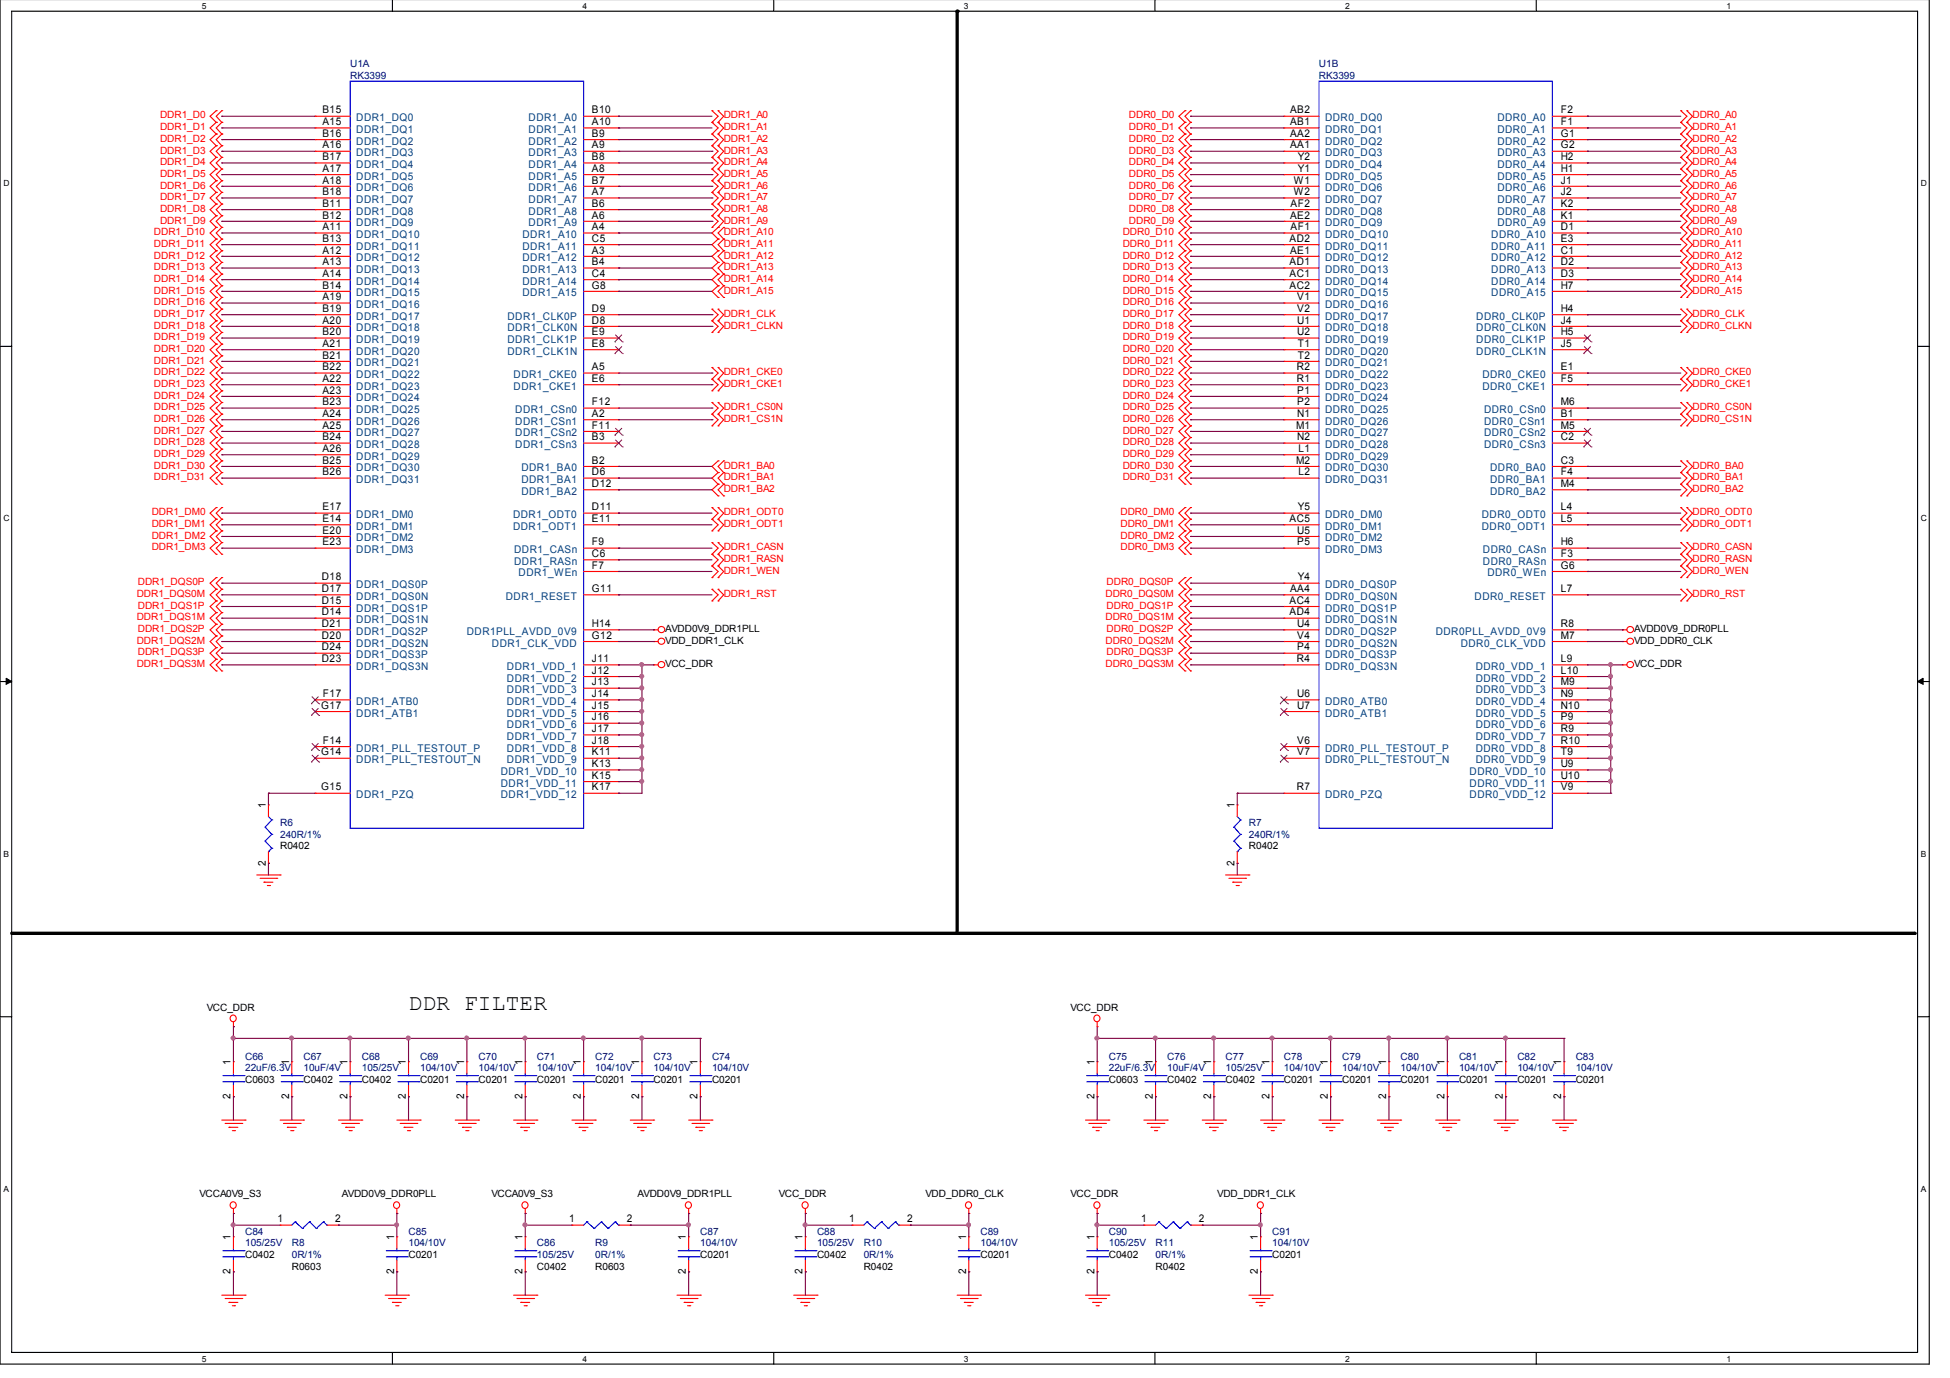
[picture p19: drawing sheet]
<svg xmlns="http://www.w3.org/2000/svg" width="297mm" height="210mm" viewBox="0 0 297 210" stroke-linecap="round" stroke-linejoin="round" font-family="sans-serif">
<defs><g id="words">
<text font-size="3.5" x="62.2" y="153.9">DDR FILTER</text>
<g font-size="1.6">
<text x="49.1" y="17.3">B15</text>
<text x="90.2" y="17.3">B10</text>
<text x="196.5" y="17.3">AB2</text>
<text x="237.7" y="17.3">F2</text>
<text x="49.1" y="19.1">A15</text>
<text x="49.1" y="22.6">A16</text>
<text x="49.1" y="20.8">B16</text>
<text x="90.2" y="22.6">A9</text>
<text x="90.2" y="20.8">B9</text>
<text x="90.2" y="19.1">A10</text>
<text x="196.5" y="19.1">AB1</text>
<text x="196.5" y="20.8">AA2</text>
<text x="196.5" y="22.6">AA1</text>
<text x="237.7" y="19.1">F1</text>
<text x="237.7" y="20.8">G1</text>
<text x="237.7" y="22.6">G2</text>
<text x="49.1" y="26.2">A17</text>
<text x="49.1" y="28">A18</text>
<text x="49.1" y="29.7">B18</text>
<text x="49.1" y="24.4">B17</text>
<text x="90.2" y="29.7">A7</text>
<text x="90.2" y="28">B7</text>
<text x="90.2" y="24.4">B8</text>
<text x="90.2" y="26.2">A8</text>
<text x="197.1" y="28">W1</text>
<text x="197.1" y="29.7">W2</text>
<text x="197.7" y="24.4">Y2</text>
<text x="197.7" y="26.2">Y1</text>
<text x="237.7" y="24.4">H2</text>
<text x="237.7" y="26.2">H1</text>
<text x="237.7" y="28">J1</text>
<text x="237.7" y="29.7">J2</text>
<text x="49.1" y="35.1">A11</text>
<text x="49.1" y="33.3">B12</text>
<text x="49.1" y="31.5">B11</text>
<text x="90.2" y="35.1">A4</text>
<text x="90.2" y="31.5">B6</text>
<text x="90.2" y="33.3">A6</text>
<text x="196.5" y="33.3">AE2</text>
<text x="196.6" y="31.5">AF2</text>
<text x="196.6" y="35.1">AF1</text>
<text x="237.7" y="31.5">K2</text>
<text x="237.7" y="33.3">K1</text>
<text x="237.7" y="35.1">D1</text>
<text x="49.1" y="36.8">B13</text>
<text x="49.1" y="40.4">A13</text>
<text x="49.1" y="38.6">A12</text>
<text x="90.2" y="36.8">C5</text>
<text x="90.2" y="38.6">A3</text>
<text x="90.2" y="40.4">B4</text>
<text x="196.4" y="36.8">AD2</text>
<text x="196.4" y="40.4">AD1</text>
<text x="196.5" y="38.6">AE1</text>
<text x="237.7" y="36.8">E3</text>
<text x="237.7" y="38.6">C1</text>
<text x="237.7" y="40.4">D2</text>
<text x="49.1" y="47.5">B19</text>
<text x="49.1" y="42.2">A14</text>
<text x="49.1" y="45.7">A19</text>
<text x="49.1" y="44">B14</text>
<text x="90.2" y="47.5">D9</text>
<text x="90.2" y="42.2">C4</text>
<text x="90.2" y="44">G8</text>
<text x="196.4" y="42.2">AC1</text>
<text x="196.4" y="44">AC2</text>
<text x="197.6" y="45.7">V1</text>
<text x="197.6" y="47.5">V2</text>
<text x="237.7" y="47.5">H4</text>
<text x="237.7" y="42.2">D3</text>
<text x="237.7" y="44">H7</text>
<text x="49.1" y="49.3">A20</text>
<text x="49.1" y="52.8">A21</text>
<text x="49.1" y="51.1">B20</text>
<text x="90.2" y="49.3">D8</text>
<text x="90.2" y="51.1">E9</text>
<text x="90.2" y="52.8">E8</text>
<text x="197.6" y="49.3">U1</text>
<text x="197.6" y="51.1">U2</text>
<text x="197.7" y="52.8">T1</text>
<text x="237.7" y="49.3">J4</text>
<text x="237.7" y="51.1">H5</text>
<text x="237.7" y="52.8">J5</text>
<text x="49.1" y="58.2">A22</text>
<text x="49.1" y="60">A23</text>
<text x="49.1" y="54.6">B21</text>
<text x="49.1" y="56.4">B22</text>
<text x="90.2" y="56.4">A5</text>
<text x="90.2" y="58.2">E6</text>
<text x="197.5" y="56.4">R2</text>
<text x="197.5" y="58.2">R1</text>
<text x="197.6" y="60">P1</text>
<text x="197.7" y="54.6">T2</text>
<text x="237.7" y="56.4">E1</text>
<text x="237.7" y="58.2">F5</text>
<text x="49.1" y="65.3">A25</text>
<text x="49.1" y="61.7">B23</text>
<text x="49.1" y="63.5">A24</text>
<text x="90.2" y="63.5">A2</text>
<text x="90.2" y="61.7">F12</text>
<text x="90.2" y="65.3">F11</text>
<text x="197.4" y="65.3">M1</text>
<text x="197.6" y="61.7">P2</text>
<text x="197.6" y="63.5">N1</text>
<text x="237.7" y="61.7">M6</text>
<text x="237.7" y="63.5">B1</text>
<text x="237.7" y="65.3">M5</text>
<text x="49.1" y="70.6">B25</text>
<text x="49.1" y="68.8">A26</text>
<text x="49.1" y="67.1">B24</text>
<text x="90.2" y="70.6">B2</text>
<text x="90.2" y="67.1">B3</text>
<text x="197.4" y="70.6">M2</text>
<text x="197.6" y="67.1">N2</text>
<text x="197.8" y="68.8">L1</text>
<text x="237.7" y="70.6">C3</text>
<text x="237.7" y="67.1">C2</text>
<text x="49.1" y="77.7">E17</text>
<text x="49.1" y="72.4">B26</text>
<text x="90.2" y="72.4">D6</text>
<text x="90.2" y="74.2">D12</text>
<text x="90.2" y="77.7">D11</text>
<text x="197.7" y="77.7">Y5</text>
<text x="197.8" y="72.4">L2</text>
<text x="237.7" y="72.4">F4</text>
<text x="237.7" y="74.2">M4</text>
<text x="237.7" y="77.7">L4</text>
<text x="49.1" y="81.3">E20</text>
<text x="49.1" y="79.5">E14</text>
<text x="49.1" y="83.1">E23</text>
<text x="90.2" y="83.1">F9</text>
<text x="90.2" y="79.5">E11</text>
<text x="196.4" y="79.5">AC5</text>
<text x="197.6" y="81.3">U5</text>
<text x="197.6" y="83.1">P5</text>
<text x="237.7" y="83.1">H6</text>
<text x="237.7" y="79.5">L5</text>
<text x="49" y="88.4">D18</text>
<text x="90.2" y="84.9">C6</text>
<text x="90.2" y="86.6">F7</text>
<text x="197.7" y="88.4">Y4</text>
<text x="237.7" y="84.9">F3</text>
<text x="237.7" y="86.6">G6</text>
<text x="49" y="95.5">D21</text>
<text x="49" y="90.2">D17</text>
<text x="49" y="93.7">D14</text>
<text x="49" y="92">D15</text>
<text x="90.2" y="90.2">G11</text>
<text x="90.2" y="95.5">H14</text>
<text x="196.4" y="92">AC4</text>
<text x="196.4" y="93.7">AD4</text>
<text x="196.5" y="90.2">AA4</text>
<text x="197.6" y="95.5">U4</text>
<text x="237.7" y="90.2">L7</text>
<text x="237.7" y="95.5">R8</text>
<text x="49" y="97.3">D20</text>
<text x="49" y="100.9">D23</text>
<text x="49" y="99.1">D24</text>
<text x="90.2" y="97.3">G12</text>
<text x="90.2" y="100.9">J11</text>
<text x="197.5" y="100.9">R4</text>
<text x="197.6" y="97.3">V4</text>
<text x="197.6" y="99.1">P4</text>
<text x="237.7" y="97.3">M7</text>
<text x="237.7" y="100.9">L9</text>
<text x="48.9" y="108">G17</text>
<text x="49.2" y="106.2">F17</text>
<text x="90.2" y="102.6">J12</text>
<text x="90.2" y="104.4">J13</text>
<text x="90.2" y="106.2">J14</text>
<text x="90.2" y="108">J15</text>
<text x="197.6" y="106.2">U6</text>
<text x="197.6" y="108">U7</text>
<text x="237.7" y="102.6">L10</text>
<text x="237.7" y="104.4">M9</text>
<text x="237.7" y="106.2">N9</text>
<text x="237.7" y="108">N10</text>
<text x="49.2" y="113.3">F14</text>
<text x="90.2" y="109.7">J16</text>
<text x="90.2" y="111.5">J17</text>
<text x="90.2" y="113.3">J18</text>
<text x="197.6" y="113.3">V6</text>
<text x="237.7" y="109.7">P9</text>
<text x="237.7" y="111.5">R9</text>
<text x="237.7" y="113.3">R10</text>
<text x="48.9" y="115.1">G14</text>
<text x="90.2" y="115.1">K11</text>
<text x="90.2" y="116.9">K13</text>
<text x="90.2" y="118.6">K15</text>
<text x="197.6" y="115.1">V7</text>
<text x="237.7" y="115.1">T9</text>
<text x="237.7" y="116.9">U9</text>
<text x="237.7" y="118.6">U10</text>
<text x="40.5" y="123.1" transform="rotate(-90 40.5 123.1)">1</text>
<text x="48.9" y="120.4">G15</text>
<text x="90.2" y="120.4">K17</text>
<text x="188" y="123.1" transform="rotate(-90 188 123.1)">1</text>
<text x="197.5" y="120.4">R7</text>
<text x="237.7" y="120.4">V9</text>
<text x="40.5" y="131.8" transform="rotate(-90 40.5 131.8)">2</text>
<text x="188" y="131.8" transform="rotate(-90 188 131.8)">2</text>
<text x="35.1" y="167.4" transform="rotate(-90 35.1 167.4)">2</text>
<text x="35.1" y="162.2" transform="rotate(-90 35.1 162.2)">1</text>
<text x="44" y="167.4" transform="rotate(-90 44 167.4)">2</text>
<text x="44" y="162.2" transform="rotate(-90 44 162.2)">1</text>
<text x="52.9" y="167.4" transform="rotate(-90 52.9 167.4)">2</text>
<text x="52.9" y="162.2" transform="rotate(-90 52.9 162.2)">1</text>
<text x="61.8" y="167.4" transform="rotate(-90 61.8 167.4)">2</text>
<text x="61.8" y="162.2" transform="rotate(-90 61.8 162.2)">1</text>
<text x="70.7" y="167.4" transform="rotate(-90 70.7 167.4)">2</text>
<text x="70.7" y="162.2" transform="rotate(-90 70.7 162.2)">1</text>
<text x="79.6" y="167.4" transform="rotate(-90 79.6 167.4)">2</text>
<text x="79.6" y="162.2" transform="rotate(-90 79.6 162.2)">1</text>
<text x="88.5" y="167.4" transform="rotate(-90 88.5 167.4)">2</text>
<text x="88.5" y="162.2" transform="rotate(-90 88.5 162.2)">1</text>
<text x="97.4" y="167.4" transform="rotate(-90 97.4 167.4)">2</text>
<text x="97.4" y="162.2" transform="rotate(-90 97.4 162.2)">1</text>
<text x="106.3" y="167.4" transform="rotate(-90 106.3 167.4)">2</text>
<text x="106.3" y="162.2" transform="rotate(-90 106.3 162.2)">1</text>
<text x="166.7" y="167.4" transform="rotate(-90 166.7 167.4)">2</text>
<text x="166.7" y="162.2" transform="rotate(-90 166.7 162.2)">1</text>
<text x="175.6" y="167.4" transform="rotate(-90 175.6 167.4)">2</text>
<text x="175.6" y="162.2" transform="rotate(-90 175.6 162.2)">1</text>
<text x="184.5" y="167.4" transform="rotate(-90 184.5 167.4)">2</text>
<text x="184.5" y="162.2" transform="rotate(-90 184.5 162.2)">1</text>
<text x="193.4" y="167.4" transform="rotate(-90 193.4 167.4)">2</text>
<text x="193.4" y="162.2" transform="rotate(-90 193.4 162.2)">1</text>
<text x="202.3" y="167.4" transform="rotate(-90 202.3 167.4)">2</text>
<text x="202.3" y="162.2" transform="rotate(-90 202.3 162.2)">1</text>
<text x="211.2" y="167.4" transform="rotate(-90 211.2 167.4)">2</text>
<text x="211.2" y="162.2" transform="rotate(-90 211.2 162.2)">1</text>
<text x="220" y="167.4" transform="rotate(-90 220 167.4)">2</text>
<text x="220" y="162.2" transform="rotate(-90 220 162.2)">1</text>
<text x="228.9" y="167.4" transform="rotate(-90 228.9 167.4)">2</text>
<text x="228.9" y="162.2" transform="rotate(-90 228.9 162.2)">1</text>
<text x="237.8" y="167.4" transform="rotate(-90 237.8 167.4)">2</text>
<text x="237.8" y="162.2" transform="rotate(-90 237.8 162.2)">1</text>
<text x="35.1" y="188.9" transform="rotate(-90 35.1 188.9)">1</text>
<text x="42.2" y="186.2">1</text>
<text x="51.1" y="186.2">2</text>
<text x="60" y="188.9" transform="rotate(-90 60 188.9)">1</text>
<text x="79.6" y="188.9" transform="rotate(-90 79.6 188.9)">1</text>
<text x="86.7" y="186.2">1</text>
<text x="95.5" y="186.2">2</text>
<text x="104.5" y="188.9" transform="rotate(-90 104.5 188.9)">1</text>
<text x="122.3" y="188.9" transform="rotate(-90 122.3 188.9)">1</text>
<text x="129.4" y="186.2">1</text>
<text x="138.2" y="186.2">2</text>
<text x="147.2" y="188.9" transform="rotate(-90 147.2 188.9)">1</text>
<text x="166.7" y="188.9" transform="rotate(-90 166.7 188.9)">1</text>
<text x="173.8" y="186.2">1</text>
<text x="182.6" y="186.2">2</text>
<text x="191.6" y="188.9" transform="rotate(-90 191.6 188.9)">1</text>
<text x="35.1" y="194.1" transform="rotate(-90 35.1 194.1)">2</text>
<text x="60" y="194.1" transform="rotate(-90 60 194.1)">2</text>
<text x="79.6" y="194.1" transform="rotate(-90 79.6 194.1)">2</text>
<text x="104.5" y="194.1" transform="rotate(-90 104.5 194.1)">2</text>
<text x="122.3" y="194.1" transform="rotate(-90 122.3 194.1)">2</text>
<text x="147.2" y="194.1" transform="rotate(-90 147.2 194.1)">2</text>
<text x="166.7" y="194.1" transform="rotate(-90 166.7 194.1)">2</text>
<text x="191.6" y="194.1" transform="rotate(-90 191.6 194.1)">2</text>
</g>
<g font-size="1.6" fill="#004080">
<text x="54.3" y="20.2">DDR1_DQ1</text>
<text x="54.3" y="23.8">DDR1_DQ3</text>
<text x="54.3" y="18.5">DDR1_DQ0</text>
<text x="54.3" y="22">DDR1_DQ2</text>
<text x="80.5" y="23.8">DDR1_A3</text>
<text x="80.5" y="18.5">DDR1_A0</text>
<text x="80.5" y="22">DDR1_A2</text>
<text x="80.5" y="20.2">DDR1_A1</text>
<text x="201.8" y="18.5">DDR0_DQ0</text>
<text x="201.8" y="20.2">DDR0_DQ1</text>
<text x="201.8" y="22">DDR0_DQ2</text>
<text x="201.8" y="23.8">DDR0_DQ3</text>
<text x="228.1" y="18.5">DDR0_A0</text>
<text x="228.1" y="20.2">DDR0_A1</text>
<text x="228.1" y="22">DDR0_A2</text>
<text x="228.1" y="23.8">DDR0_A3</text>
<text x="54.3" y="27.4">DDR1_DQ5</text>
<text x="54.3" y="29.1">DDR1_DQ6</text>
<text x="54.3" y="25.6">DDR1_DQ4</text>
<text x="80.5" y="29.1">DDR1_A6</text>
<text x="80.5" y="25.6">DDR1_A4</text>
<text x="80.5" y="27.4">DDR1_A5</text>
<text x="201.8" y="25.6">DDR0_DQ4</text>
<text x="201.8" y="27.4">DDR0_DQ5</text>
<text x="201.8" y="29.1">DDR0_DQ6</text>
<text x="228.1" y="25.6">DDR0_A4</text>
<text x="228.1" y="27.4">DDR0_A5</text>
<text x="228.1" y="29.1">DDR0_A6</text>
<text x="54.3" y="34.5">DDR1_DQ9</text>
<text x="54.3" y="32.7">DDR1_DQ8</text>
<text x="54.3" y="30.9">DDR1_DQ7</text>
<text x="80.5" y="30.9">DDR1_A7</text>
<text x="80.5" y="32.7">DDR1_A8</text>
<text x="80.5" y="34.5">DDR1_A9</text>
<text x="201.8" y="30.9">DDR0_DQ7</text>
<text x="201.8" y="32.7">DDR0_DQ8</text>
<text x="201.8" y="34.5">DDR0_DQ9</text>
<text x="228.1" y="30.9">DDR0_A7</text>
<text x="228.1" y="32.7">DDR0_A8</text>
<text x="228.1" y="34.5">DDR0_A9</text>
<text x="54.3" y="36.3">DDR1_DQ10</text>
<text x="54.3" y="38">DDR1_DQ11</text>
<text x="54.3" y="41.6">DDR1_DQ13</text>
<text x="54.3" y="39.8">DDR1_DQ12</text>
<text x="79.6" y="36.3">DDR1_A10</text>
<text x="79.6" y="38">DDR1_A11</text>
<text x="79.6" y="39.8">DDR1_A12</text>
<text x="79.6" y="41.6">DDR1_A13</text>
<text x="201.8" y="36.3">DDR0_DQ10</text>
<text x="201.8" y="38">DDR0_DQ11</text>
<text x="201.8" y="39.8">DDR0_DQ12</text>
<text x="201.8" y="41.6">DDR0_DQ13</text>
<text x="227.2" y="36.3">DDR0_A10</text>
<text x="227.2" y="38">DDR0_A11</text>
<text x="227.2" y="39.8">DDR0_A12</text>
<text x="227.2" y="41.6">DDR0_A13</text>
<text x="54.3" y="43.4">DDR1_DQ14</text>
<text x="54.3" y="46.9">DDR1_DQ16</text>
<text x="54.3" y="45.1">DDR1_DQ15</text>
<text x="79.6" y="43.4">DDR1_A14</text>
<text x="79.6" y="45.1">DDR1_A15</text>
<text x="201.8" y="43.4">DDR0_DQ14</text>
<text x="201.8" y="45.1">DDR0_DQ15</text>
<text x="201.8" y="46.9">DDR0_DQ16</text>
<text x="227.2" y="43.4">DDR0_A14</text>
<text x="227.2" y="45.1">DDR0_A15</text>
<text x="54.3" y="50.5">DDR1_DQ18</text>
<text x="54.3" y="48.7">DDR1_DQ17</text>
<text x="54.3" y="52.3">DDR1_DQ19</text>
<text x="77.3" y="50.5">DDR1_CLK0N</text>
<text x="77.3" y="48.7">DDR1_CLK0P</text>
<text x="77.3" y="52.3">DDR1_CLK1P</text>
<text x="201.8" y="48.7">DDR0_DQ17</text>
<text x="201.8" y="50.5">DDR0_DQ18</text>
<text x="201.8" y="52.3">DDR0_DQ19</text>
<text x="224.9" y="48.7">DDR0_CLK0P</text>
<text x="224.9" y="50.5">DDR0_CLK0N</text>
<text x="224.9" y="52.3">DDR0_CLK1P</text>
<text x="54.3" y="54">DDR1_DQ20</text>
<text x="54.3" y="59.4">DDR1_DQ23</text>
<text x="54.3" y="55.8">DDR1_DQ21</text>
<text x="54.3" y="57.6">DDR1_DQ22</text>
<text x="77.3" y="54">DDR1_CLK1N</text>
<text x="78.2" y="57.6">DDR1_CKE0</text>
<text x="78.2" y="59.4">DDR1_CKE1</text>
<text x="201.8" y="54">DDR0_DQ20</text>
<text x="201.8" y="55.8">DDR0_DQ21</text>
<text x="201.8" y="57.6">DDR0_DQ22</text>
<text x="201.8" y="59.4">DDR0_DQ23</text>
<text x="224.9" y="54">DDR0_CLK1N</text>
<text x="225.8" y="57.6">DDR0_CKE0</text>
<text x="225.8" y="59.4">DDR0_CKE1</text>
<text x="54.3" y="61.1">DDR1_DQ24</text>
<text x="54.3" y="62.9">DDR1_DQ25</text>
<text x="54.3" y="64.7">DDR1_DQ26</text>
<text x="78.5" y="64.7">DDR1_CSn1</text>
<text x="78.5" y="62.9">DDR1_CSn0</text>
<text x="201.8" y="61.1">DDR0_DQ24</text>
<text x="201.8" y="62.9">DDR0_DQ25</text>
<text x="201.8" y="64.7">DDR0_DQ26</text>
<text x="226.1" y="62.9">DDR0_CSn0</text>
<text x="226.1" y="64.7">DDR0_CSn1</text>
<text x="54.3" y="66.5">DDR1_DQ27</text>
<text x="54.3" y="71.8">DDR1_DQ30</text>
<text x="54.3" y="70">DDR1_DQ29</text>
<text x="54.3" y="68.3">DDR1_DQ28</text>
<text x="78.5" y="66.5">DDR1_CSn2</text>
<text x="78.5" y="68.3">DDR1_CSn3</text>
<text x="79.4" y="71.8">DDR1_BA0</text>
<text x="201.8" y="66.5">DDR0_DQ27</text>
<text x="201.8" y="68.3">DDR0_DQ28</text>
<text x="201.8" y="70">DDR0_DQ29</text>
<text x="201.8" y="71.8">DDR0_DQ30</text>
<text x="226.1" y="66.5">DDR0_CSn2</text>
<text x="226.1" y="68.3">DDR0_CSn3</text>
<text x="227" y="71.8">DDR0_BA0</text>
<text x="54.3" y="73.6">DDR1_DQ31</text>
<text x="79.4" y="73.6">DDR1_BA1</text>
<text x="79.4" y="75.4">DDR1_BA2</text>
<text x="201.8" y="73.6">DDR0_DQ31</text>
<text x="227" y="73.6">DDR0_BA1</text>
<text x="227" y="75.4">DDR0_BA2</text>
<text x="54.3" y="82.5">DDR1_DM2</text>
<text x="54.3" y="78.9">DDR1_DM0</text>
<text x="54.3" y="80.7">DDR1_DM1</text>
<text x="78.1" y="80.7">DDR1_ODT1</text>
<text x="78.1" y="78.9">DDR1_ODT0</text>
<text x="201.8" y="78.9">DDR0_DM0</text>
<text x="201.8" y="80.7">DDR0_DM1</text>
<text x="201.8" y="82.5">DDR0_DM2</text>
<text x="225.7" y="78.9">DDR0_ODT0</text>
<text x="225.7" y="80.7">DDR0_ODT1</text>
<text x="54.3" y="84.3">DDR1_DM3</text>
<text x="54.3" y="89.6">DDR1_DQS0P</text>
<text x="78.3" y="84.3">DDR1_CASn</text>
<text x="78.3" y="86">DDR1_RASn</text>
<text x="79" y="87.8">DDR1_WEn</text>
<text x="201.8" y="89.6">DDR0_DQS0P</text>
<text x="201.8" y="84.3">DDR0_DM3</text>
<text x="225.9" y="84.3">DDR0_CASn</text>
<text x="225.9" y="86">DDR0_RASn</text>
<text x="226.6" y="87.8">DDR0_WEn</text>
<text x="54.3" y="91.4">DDR1_DQS0N</text>
<text x="54.3" y="94.9">DDR1_DQS1N</text>
<text x="54.3" y="93.1">DDR1_DQS1P</text>
<text x="77" y="91.4">DDR1_RESET</text>
<text x="201.8" y="91.4">DDR0_DQS0N</text>
<text x="201.8" y="93.1">DDR0_DQS1P</text>
<text x="201.8" y="94.9">DDR0_DQS1N</text>
<text x="224.6" y="91.4">DDR0_RESET</text>
<text x="54.3" y="98.5">DDR1_DQS2N</text>
<text x="54.3" y="96.7">DDR1_DQS2P</text>
<text x="54.3" y="100.3">DDR1_DQS3P</text>
<text x="71.1" y="96.7">DDR1PLL_AVDD_0V9</text>
<text x="74.9" y="98.5">DDR1_CLK_VDD</text>
<text x="201.8" y="96.7">DDR0_DQS2P</text>
<text x="201.8" y="98.5">DDR0_DQS2N</text>
<text x="201.8" y="100.3">DDR0_DQS3P</text>
<text x="218.7" y="96.7">DDR0PLL_AVDD_0V9</text>
<text x="222.5" y="98.5">DDR0_CLK_VDD</text>
<text x="54.3" y="102">DDR1_DQS3N</text>
<text x="54.3" y="107.4">DDR1_ATB0</text>
<text x="77.2" y="102">DDR1_VDD_1</text>
<text x="77.2" y="103.8">DDR1_VDD_2</text>
<text x="77.2" y="105.6">DDR1_VDD_3</text>
<text x="77.2" y="107.4">DDR1_VDD_4</text>
<text x="201.8" y="102">DDR0_DQS3N</text>
<text x="201.8" y="107.4">DDR0_ATB0</text>
<text x="224.8" y="102">DDR0_VDD_1</text>
<text x="224.8" y="103.8">DDR0_VDD_2</text>
<text x="224.8" y="105.6">DDR0_VDD_3</text>
<text x="224.8" y="107.4">DDR0_VDD_4</text>
<text x="54.3" y="109.1">DDR1_ATB1</text>
<text x="77.2" y="110.9">DDR1_VDD_6</text>
<text x="77.2" y="109.1">DDR1_VDD_5</text>
<text x="77.2" y="112.7">DDR1_VDD_7</text>
<text x="201.8" y="109.1">DDR0_ATB1</text>
<text x="224.8" y="109.1">DDR0_VDD_5</text>
<text x="224.8" y="110.9">DDR0_VDD_6</text>
<text x="224.8" y="112.7">DDR0_VDD_7</text>
<text x="54.3" y="116.3">DDR1_PLL_TESTOUT_N</text>
<text x="54.3" y="114.5">DDR1_PLL_TESTOUT_P</text>
<text x="76.3" y="118">DDR1_VDD_10</text>
<text x="76.3" y="119.8">DDR1_VDD_11</text>
<text x="77.2" y="114.5">DDR1_VDD_8</text>
<text x="77.2" y="116.3">DDR1_VDD_9</text>
<text x="201.8" y="116.3">DDR0_PLL_TESTOUT_N</text>
<text x="201.8" y="114.5">DDR0_PLL_TESTOUT_P</text>
<text x="223.9" y="118">DDR0_VDD_10</text>
<text x="223.9" y="119.8">DDR0_VDD_11</text>
<text x="224.8" y="114.5">DDR0_VDD_8</text>
<text x="224.8" y="116.3">DDR0_VDD_9</text>
<text x="54.3" y="121.6">DDR1_PZQ</text>
<text x="76.3" y="121.6">DDR1_VDD_12</text>
<text x="201.8" y="121.6">DDR0_PZQ</text>
<text x="223.9" y="121.6">DDR0_VDD_12</text>
</g>
<g font-size="1.5" fill="#000080">
<text x="53.3" y="10.3">U1A</text>
<text x="200.9" y="10.3">U1B</text>
<text x="53.3" y="12">RK3399</text>
<text x="200.9" y="12">RK3399</text>
<text x="42.7" y="125.8">R6</text>
<text x="190.2" y="125.8">R7</text>
<text x="42.7" y="127.6">240R/1%</text>
<text x="190.2" y="127.6">240R/1%</text>
<text x="37.3" y="161.4">C66</text>
<text x="46.2" y="161.4">C67</text>
<text x="55.1" y="161.4">C68</text>
<text x="64" y="161.4">C69</text>
<text x="72.9" y="161.4">C70</text>
<text x="81.8" y="161.4">C71</text>
<text x="90.7" y="161.4">C72</text>
<text x="99.6" y="161.4">C73</text>
<text x="108.5" y="161.4">C74</text>
<text x="168.9" y="161.4">C75</text>
<text x="177.8" y="161.4">C76</text>
<text x="186.7" y="161.4">C77</text>
<text x="195.6" y="161.4">C78</text>
<text x="204.5" y="161.4">C79</text>
<text x="213.4" y="161.4">C80</text>
<text x="222.2" y="161.4">C81</text>
<text x="231.1" y="161.4">C82</text>
<text x="240" y="161.4">C83</text>
<text x="37.3" y="163.2">22uF/6.3V</text>
<text x="46.2" y="163.2">10uF/4V</text>
<text x="55.1" y="163.2">105/25V</text>
<text x="64" y="163.2">104/10V</text>
<text x="72.9" y="163.2">104/10V</text>
<text x="81.8" y="163.2">104/10V</text>
<text x="90.7" y="163.2">104/10V</text>
<text x="99.6" y="163.2">104/10V</text>
<text x="108.5" y="163.2">104/10V</text>
<text x="168.9" y="163.2">22uF/6.3V</text>
<text x="177.8" y="163.2">10uF/4V</text>
<text x="186.7" y="163.2">105/25V</text>
<text x="195.6" y="163.2">104/10V</text>
<text x="204.5" y="163.2">104/10V</text>
<text x="213.4" y="163.2">104/10V</text>
<text x="222.2" y="163.2">104/10V</text>
<text x="231.1" y="163.2">104/10V</text>
<text x="240" y="163.2">104/10V</text>
<text x="37.3" y="188.1">C84</text>
<text x="37.3" y="189.8">105/25V</text>
<text x="44.4" y="189.8">R8</text>
<text x="44.4" y="191.6">0R/1%</text>
<text x="62.2" y="188.1">C85</text>
<text x="62.2" y="189.8">104/10V</text>
<text x="81.8" y="189.8">C86</text>
<text x="81.8" y="191.6">105/25V</text>
<text x="90.7" y="189.8">R9</text>
<text x="90.7" y="191.6">0R/1%</text>
<text x="106.7" y="188.1">C87</text>
<text x="106.7" y="189.8">104/10V</text>
<text x="124.5" y="188.1">C88</text>
<text x="124.5" y="189.8">105/25V</text>
<text x="131.6" y="189.8">R10</text>
<text x="131.6" y="191.6">0R/1%</text>
<text x="149.4" y="188.1">C89</text>
<text x="149.4" y="189.8">104/10V</text>
<text x="168.9" y="188.1">C90</text>
<text x="168.9" y="189.8">105/25V</text>
<text x="176" y="189.8">R11</text>
<text x="176" y="191.6">0R/1%</text>
<text x="193.8" y="188.1">C91</text>
<text x="193.8" y="189.8">104/10V</text>
</g>
<g font-size="1.5" fill="#f00">
<text x="24.4" y="23.4">DDR1_D3</text>
<text x="24.4" y="21.6">DDR1_D2</text>
<text x="24.4" y="19.8">DDR1_D1</text>
<text x="24.4" y="18">DDR1_D0</text>
<text x="110.2" y="18">DDR1_A0</text>
<text x="110.2" y="23.4">DDR1_A3</text>
<text x="110.2" y="21.6">DDR1_A2</text>
<text x="110.2" y="19.8">DDR1_A1</text>
<text x="172" y="23.4">DDR0_D3</text>
<text x="172" y="21.6">DDR0_D2</text>
<text x="172" y="19.8">DDR0_D1</text>
<text x="172" y="18">DDR0_D0</text>
<text x="257.8" y="18">DDR0_A0</text>
<text x="257.8" y="19.8">DDR0_A1</text>
<text x="257.8" y="21.6">DDR0_A2</text>
<text x="257.8" y="23.4">DDR0_A3</text>
<text x="24.4" y="28.7">DDR1_D6</text>
<text x="24.4" y="26.9">DDR1_D5</text>
<text x="24.4" y="25.2">DDR1_D4</text>
<text x="110.2" y="25.2">DDR1_A4</text>
<text x="110.2" y="28.7">DDR1_A6</text>
<text x="110.2" y="26.9">DDR1_A5</text>
<text x="172" y="28.7">DDR0_D6</text>
<text x="172" y="26.9">DDR0_D5</text>
<text x="172" y="25.2">DDR0_D4</text>
<text x="257.8" y="25.2">DDR0_A4</text>
<text x="257.8" y="26.9">DDR0_A5</text>
<text x="257.8" y="28.7">DDR0_A6</text>
<text x="23.5" y="35.8">DDR1_D10</text>
<text x="24.4" y="34.1">DDR1_D9</text>
<text x="24.4" y="32.3">DDR1_D8</text>
<text x="24.4" y="30.5">DDR1_D7</text>
<text x="110.2" y="30.5">DDR1_A7</text>
<text x="110.2" y="32.3">DDR1_A8</text>
<text x="110.2" y="34.1">DDR1_A9</text>
<text x="110.2" y="35.8">DDR1_A10</text>
<text x="171" y="35.8">DDR0_D10</text>
<text x="172" y="34.1">DDR0_D9</text>
<text x="172" y="32.3">DDR0_D8</text>
<text x="172" y="30.5">DDR0_D7</text>
<text x="257.8" y="30.5">DDR0_A7</text>
<text x="257.8" y="32.3">DDR0_A8</text>
<text x="257.8" y="34.1">DDR0_A9</text>
<text x="257.8" y="35.8">DDR0_A10</text>
<text x="23.5" y="41.2">DDR1_D13</text>
<text x="23.5" y="39.4">DDR1_D12</text>
<text x="23.5" y="37.6">DDR1_D11</text>
<text x="110.2" y="41.2">DDR1_A13</text>
<text x="110.2" y="39.4">DDR1_A12</text>
<text x="110.2" y="37.6">DDR1_A11</text>
<text x="171" y="41.2">DDR0_D13</text>
<text x="171" y="39.4">DDR0_D12</text>
<text x="171" y="37.6">DDR0_D11</text>
<text x="257.8" y="37.6">DDR0_A11</text>
<text x="257.8" y="39.4">DDR0_A12</text>
<text x="257.8" y="41.2">DDR0_A13</text>
<text x="23.5" y="46.5">DDR1_D16</text>
<text x="23.5" y="44.7">DDR1_D15</text>
<text x="23.5" y="42.9">DDR1_D14</text>
<text x="110.2" y="42.9">DDR1_A14</text>
<text x="110.2" y="44.7">DDR1_A15</text>
<text x="171" y="46.5">DDR0_D16</text>
<text x="171" y="44.7">DDR0_D15</text>
<text x="171" y="42.9">DDR0_D14</text>
<text x="257.8" y="44.7">DDR0_A15</text>
<text x="257.8" y="42.9">DDR0_A14</text>
<text x="23.5" y="53.6">DDR1_D20</text>
<text x="23.5" y="51.8">DDR1_D19</text>
<text x="23.5" y="50.1">DDR1_D18</text>
<text x="23.5" y="48.3">DDR1_D17</text>
<text x="110.2" y="48.3">DDR1_CLK</text>
<text x="110.2" y="50.1">DDR1_CLKN</text>
<text x="171" y="53.6">DDR0_D20</text>
<text x="171" y="51.8">DDR0_D19</text>
<text x="171" y="50.1">DDR0_D18</text>
<text x="171" y="48.3">DDR0_D17</text>
<text x="257.8" y="48.3">DDR0_CLK</text>
<text x="257.8" y="50.1">DDR0_CLKN</text>
<text x="23.5" y="58.9">DDR1_D23</text>
<text x="23.5" y="57.2">DDR1_D22</text>
<text x="23.5" y="55.4">DDR1_D21</text>
<text x="110.2" y="57.2">DDR1_CKE0</text>
<text x="110.2" y="58.9">DDR1_CKE1</text>
<text x="171" y="58.9">DDR0_D23</text>
<text x="171" y="57.2">DDR0_D22</text>
<text x="171" y="55.4">DDR0_D21</text>
<text x="257.8" y="57.2">DDR0_CKE0</text>
<text x="257.8" y="58.9">DDR0_CKE1</text>
<text x="23.5" y="64.3">DDR1_D26</text>
<text x="23.5" y="62.5">DDR1_D25</text>
<text x="23.5" y="60.7">DDR1_D24</text>
<text x="110.2" y="62.5">DDR1_CS0N</text>
<text x="110.2" y="64.3">DDR1_CS1N</text>
<text x="171" y="64.3">DDR0_D26</text>
<text x="171" y="62.5">DDR0_D25</text>
<text x="171" y="60.7">DDR0_D24</text>
<text x="257.8" y="62.5">DDR0_CS0N</text>
<text x="257.8" y="64.3">DDR0_CS1N</text>
<text x="23.5" y="71.4">DDR1_D30</text>
<text x="23.5" y="69.6">DDR1_D29</text>
<text x="23.5" y="67.8">DDR1_D28</text>
<text x="23.5" y="66.1">DDR1_D27</text>
<text x="110.2" y="71.4">DDR1_BA0</text>
<text x="171" y="71.4">DDR0_D30</text>
<text x="171" y="69.6">DDR0_D29</text>
<text x="171" y="67.8">DDR0_D28</text>
<text x="171" y="66.1">DDR0_D27</text>
<text x="257.8" y="71.4">DDR0_BA0</text>
<text x="23.5" y="73.2">DDR1_D31</text>
<text x="110.2" y="73.2">DDR1_BA1</text>
<text x="110.2" y="74.9">DDR1_BA2</text>
<text x="171" y="73.2">DDR0_D31</text>
<text x="257.8" y="73.2">DDR0_BA1</text>
<text x="257.8" y="74.9">DDR0_BA2</text>
<text x="23.1" y="78.5">DDR1_DM0</text>
<text x="23.1" y="80.3">DDR1_DM1</text>
<text x="23.1" y="82.1">DDR1_DM2</text>
<text x="23.1" y="83.8">DDR1_DM3</text>
<text x="110.2" y="78.5">DDR1_ODT0</text>
<text x="110.2" y="80.3">DDR1_ODT1</text>
<text x="110.2" y="83.8">DDR1_CASN</text>
<text x="170.7" y="78.5">DDR0_DM0</text>
<text x="170.7" y="80.3">DDR0_DM1</text>
<text x="170.7" y="82.1">DDR0_DM2</text>
<text x="170.7" y="83.8">DDR0_DM3</text>
<text x="257.8" y="78.5">DDR0_ODT0</text>
<text x="257.8" y="83.8">DDR0_CASN</text>
<text x="257.8" y="80.3">DDR0_ODT1</text>
<text x="21" y="89.2">DDR1_DQS0P</text>
<text x="110.2" y="85.6">DDR1_RASN</text>
<text x="110.2" y="87.4">DDR1_WEN</text>
<text x="168.6" y="89.2">DDR0_DQS0P</text>
<text x="257.8" y="85.6">DDR0_RASN</text>
<text x="257.8" y="87.4">DDR0_WEN</text>
<text x="20.8" y="94.5">DDR1_DQS1M</text>
<text x="20.8" y="90.9">DDR1_DQS0M</text>
<text x="21" y="92.7">DDR1_DQS1P</text>
<text x="110.2" y="90.9">DDR1_RST</text>
<text x="168.4" y="94.5">DDR0_DQS1M</text>
<text x="168.4" y="90.9">DDR0_DQS0M</text>
<text x="168.6" y="92.7">DDR0_DQS1P</text>
<text x="257.8" y="90.9">DDR0_RST</text>
<text x="20.8" y="101.6">DDR1_DQS3M</text>
<text x="20.8" y="98.1">DDR1_DQS2M</text>
<text x="21" y="99.8">DDR1_DQS3P</text>
<text x="21" y="96.3">DDR1_DQS2P</text>
<text x="168.4" y="101.6">DDR0_DQS3M</text>
<text x="168.4" y="98.1">DDR0_DQS2M</text>
<text x="168.6" y="99.8">DDR0_DQS3P</text>
<text x="168.6" y="96.3">DDR0_DQS2P</text>
</g>
<g font-size="1.5">
<text x="101.3" y="101.6">VCC_DDR</text>
<text x="101.3" y="96.3">AVDD0V9_DDR1PLL</text>
<text x="101.3" y="98.1">VDD_DDR1_CLK</text>
<text x="248.9" y="101.6">VCC_DDR</text>
<text x="248.9" y="96.3">AVDD0V9_DDR0PLL</text>
<text x="248.9" y="98.1">VDD_DDR0_CLK</text>
<text x="42.7" y="129.4">R0402</text>
<text x="190.2" y="129.4">R0402</text>
<text x="31.5" y="153.9">VCC_DDR</text>
<text x="163.1" y="153.9">VCC_DDR</text>
<text x="37.3" y="164.9">C0603</text>
<text x="46.2" y="164.9">C0402</text>
<text x="55.1" y="164.9">C0402</text>
<text x="64" y="164.9">C0201</text>
<text x="72.9" y="164.9">C0201</text>
<text x="81.8" y="164.9">C0201</text>
<text x="90.7" y="164.9">C0201</text>
<text x="99.6" y="164.9">C0201</text>
<text x="108.5" y="164.9">C0201</text>
<text x="168.9" y="164.9">C0603</text>
<text x="177.8" y="164.9">C0402</text>
<text x="186.7" y="164.9">C0402</text>
<text x="195.6" y="164.9">C0201</text>
<text x="204.5" y="164.9">C0201</text>
<text x="213.4" y="164.9">C0201</text>
<text x="222.2" y="164.9">C0201</text>
<text x="231.1" y="164.9">C0201</text>
<text x="240" y="164.9">C0201</text>
<text x="30.4" y="182.4">VCCA0V9_S3</text>
<text x="52.1" y="182.4">AVDD0V9_DDR0PLL</text>
<text x="74.8" y="182.4">VCCA0V9_S3</text>
<text x="97.1" y="182.4">AVDD0V9_DDR1PLL</text>
<text x="118.6" y="182.4">VCC_DDR</text>
<text x="141" y="182.4">VDD_DDR0_CLK</text>
<text x="163.1" y="182.4">VCC_DDR</text>
<text x="185.4" y="182.4">VDD_DDR1_CLK</text>
<text x="37.3" y="191.6">C0402</text>
<text x="62.2" y="191.6">C0201</text>
<text x="106.7" y="191.6">C0201</text>
<text x="124.5" y="191.6">C0402</text>
<text x="149.4" y="191.6">C0201</text>
<text x="168.9" y="191.6">C0402</text>
<text x="193.8" y="191.6">C0201</text>
<text x="44.4" y="193.4">R0603</text>
<text x="81.8" y="193.4">C0402</text>
<text x="90.7" y="193.4">R0603</text>
<text x="131.6" y="193.4">R0402</text>
<text x="176" y="193.4">R0402</text>
</g>
<g font-size="1.3">
<text x="30.7" y="1.4">5</text>
<text x="88.7" y="1.4">4</text>
<text x="146.8" y="1.4">3</text>
<text x="204.9" y="1.4">2</text>
<text x="263" y="1.4">1</text>
<text x=".5" y="28.4">D</text>
<text x="292.6" y="28.4">D</text>
<text x=".5" y="79.4">C</text>
<text x="292.6" y="79.4">C</text>
<text x=".5" y="130.5">B</text>
<text x="292.6" y="130.5">B</text>
<text x=".5" y="181.5">A</text>
<text x="292.6" y="181.5">A</text>
<text x="30.7" y="207.4">5</text>
<text x="88.7" y="207.4">4</text>
<text x="146.8" y="207.4">3</text>
<text x="204.9" y="207.4">2</text>
<text x="263" y="207.4">1</text>
</g>
</g></defs>
<path d="M0 -.1v207.9h293.9v-207.9M1.8 1.7h290.3v204.3h-290.3z" fill="none" stroke="#000" stroke-width=".17"/>
<g fill="#fff">
<path d="M30.7 .2h.6v1.3h-.6z"/>
<path d="M30.7 206.3h.6v1.3h-.6z"/>
</g>
<path d="M59.8 -.1v1.8M59.8 206v1.8" fill="none" stroke="#000" stroke-width=".17"/>
<g fill="#fff">
<path d="M88.7 .2h.6v1.3h-.6z"/>
<path d="M88.7 206.3h.6v1.3h-.6z"/>
</g>
<path d="M117.9 -.1v1.8M117.9 206v1.8" fill="none" stroke="#000" stroke-width=".17"/>
<g fill="#fff">
<path d="M146.8 .2h.6v1.3h-.6z"/>
<path d="M146.8 206.3h.6v1.3h-.6z"/>
</g>
<path d="M175.9 -.1v1.8M175.9 206v1.8" fill="none" stroke="#000" stroke-width=".17"/>
<g fill="#fff">
<path d="M204.9 .2h.6v1.3h-.6z"/>
<path d="M204.9 206.3h.6v1.3h-.6z"/>
</g>
<path d="M234 -.1v1.8M234 206v1.8" fill="none" stroke="#000" stroke-width=".17"/>
<g fill="#fff">
<path d="M263 .2h.6v1.3h-.6z"/>
<path d="M263 206.3h.6v1.3h-.6z"/>
<path d="M.5 27.2h.9v1.3h-.9z"/>
<path d="M292.6 27.2h.9v1.3h-.9z"/>
<path d="M.5 78.2h.9v1.4h-.9z"/>
<path d="M292.6 78.2h.9v1.4h-.9z"/>
</g>
<path d="M0 52.8h1.8M292.1 52.8h1.8" fill="none" stroke="#000" stroke-width=".17"/>
<g fill="#fff">
<path d="M.5 129.3h.8v1.4h-.8z"/>
<path d="M292.6 129.3h.8v1.4h-.8z"/>
</g>
<path d="M0 103.8h1.8M292.1 103.8h1.8" fill="none" stroke="#000" stroke-width=".17"/>
<path d="M.9 103.3l.9 .5-.9 .4zM292.1 103.8l.8-.5v.9z" fill="#000" stroke="#000" stroke-width=".15"/>
<g fill="#fff">
<path d="M.5 180.4h.7v1.3h-.7z"/>
<path d="M292.6 180.4h.7v1.3h-.7z"/>
</g>
<path d="M0 154.9h1.8M292.1 154.9h1.8" fill="none" stroke="#000" stroke-width=".17"/>
<path d="M145.8 1.7v140.5M1.8 142.2h289.8" fill="none" stroke="#000" stroke-width=".51"/>
<g fill="#000">
<circle cx="145.8" cy="1.7" r=".25"/>
<circle cx="291.6" cy="142.2" r=".25"/>
</g>
<g fill="none" stroke="#f00" stroke-width=".17">
<path d="M32.9 18.6h.1M32.9 16.9h.1M32.9 18.6l-.9 .9 .9 .9M32.9 16.9l-.9 .8 .9 .9M33.8 18.6h.1M33.8 16.9h.1M33.8 18.6l-.9 .9 .9 .9M33.8 16.9l-.9 .8 .9 .9M48 19.5h.1M48 17.7h.1M48 17.7h5.3M48 19.5h5.3"/>
<path d="M88.9 17.7h5.3M88.9 19.5h5.3M94.2 17.7h.1M94.2 19.5h.1M108.5 18.6h.1M108.5 16.9h.1M108.5 18.6l.9 .9-.9 .9M108.5 16.9l.9 .8-.9 .9M109.4 18.6h.1M109.4 16.9h.1M109.4 16.9l.8 .8-.8 .9M109.4 18.6l.8 .9-.8 .9"/>
<path d="M180.5 18.6h.1M180.5 16.9h.1M180.5 18.6l-.9 .9 .9 .9M180.5 16.9l-.9 .8 .9 .9M181.4 18.6h.1M181.4 16.9h.1M181.4 18.6l-.9 .9 .9 .9M181.4 16.9l-.9 .8 .9 .9M195.6 17.7h.1M195.6 19.5h.1M195.6 17.7h5.3M195.6 19.5h5.3"/>
<path d="M236.5 17.7h5.3M236.5 19.5h5.3M241.8 17.7h.1M241.8 19.5h.1M256 18.6h.1M256 16.9h.1M256 16.9l1 .8-1 .9M256 18.6l1 .9-1 .9M257 18.6h.1M257 16.9h.1M257 16.9l.8 .8-.8 .9M257 18.6l.8 .9-.8 .9"/>
<path d="M32.9 27.5h.1M32.9 29.3h.1M32.9 25.8h.1M32.9 24h.1M32.9 22.2h.1M32.9 20.4h.1M32.9 40h.1M32.9 38.2h.1M32.9 36.4h.1M32.9 34.6h.1M32.9 32.9h.1M32.9 31.1h.1"/>
<path d="M32.9 27.5l-.9 .9 .9 .9M32.9 25.8l-.9 .8 .9 .9M32.9 24l-.9 .8 .9 1M32.9 22.2l-.9 .8 .9 1M32.9 20.4l-.9 .9 .9 .9M32.9 40l-.9 .8 .9 1M32.9 38.2l-.9 .8 .9 1M32.9 36.4l-.9 .9 .9 .9M32.9 34.6l-.9 .9 .9 .9M32.9 32.9l-.9 .8 .9 .9M32.9 31.1l-.9 .8 .9 1M32.9 29.3l-.9 .9 .9 .9"/>
<path d="M33.8 27.5h.1M33.8 29.3h.1M33.8 25.8h.1M33.8 24h.1M33.8 22.2h.1M33.8 20.4h.1M33.8 40h.1M33.8 38.2h.1M33.8 36.4h.1M33.8 34.6h.1M33.8 32.9h.1M33.8 31.1h.1"/>
<path d="M33.8 27.5l-.9 .9 .9 .9M33.8 25.8l-.9 .8 .9 .9M33.8 24l-.9 .8 .9 1M33.8 22.2l-.9 .8 .9 1M33.8 20.4l-.9 .9 .9 .9M33.8 40l-.9 .8 .9 1M33.8 38.2l-.9 .8 .9 1M33.8 36.4l-.9 .9 .9 .9M33.8 34.6l-.9 .9 .9 .9M33.8 32.9l-.9 .8 .9 .9M33.8 31.1l-.9 .8 .9 1M33.8 29.3l-.9 .9 .9 .9"/>
<path d="M48 23h.1M48 26.6h.1M48 28.4h.1M48 35.5h.1M48 33.7h.1M48 37.3h.1M48 21.3h.1M48 31.9h.1M48 39h.1M48 30.2h.1M48 24.8h.1M48 35.5h5.3"/>
<path d="M48 30.2h5.3M48 28.4h5.3M48 24.8h5.3M48 23h5.3M48 26.6h5.3M48 33.7h5.3M48 37.3h5.3M48 31.9h5.3M48 21.3h5.3M48 39h5.3M88.9 35.5h5.3M88.9 30.2h5.3"/>
<path d="M88.9 28.4h5.3M88.9 24.8h5.3M88.9 23h5.3M88.9 26.6h5.3M88.9 33.7h5.3M88.9 37.3h5.3M88.9 31.9h5.3M88.9 21.3h5.3M88.9 39h5.3M94.2 35.5h.1M94.2 30.2h.1M94.2 28.4h.1"/>
<path d="M94.2 24.8h.1M94.2 23h.1M94.2 37.3h.1M94.2 31.9h.1M94.2 26.6h.1M94.2 21.3h.1M94.2 33.7h.1M94.2 39h.1M108.5 24h.1M108.5 22.2h.1M108.5 20.4h.1M108.5 25.8h.1"/>
<path d="M108.5 29.3h.1M108.5 27.5h.1M108.5 31.1h.1M108.5 32.9h.1M108.5 34.6h.1M108.5 24l.9 .8-.9 1M108.5 22.2l.9 .8-.9 1M108.5 20.4l.9 .9-.9 .9M108.5 27.5l.9 .9-.9 .9M108.5 25.8l.9 .8-.9 .9M108.5 29.3l.9 .9-.9 .9M108.5 31.1l.9 .8-.9 1"/>
<path d="M108.5 32.9l.9 .8-.9 .9M109.4 24h.1M109.4 22.2h.1M109.4 20.4h.1M109.4 25.8h.1M109.4 29.3h.1M109.4 27.5h.1M109.4 31.1h.1M109.4 32.9h.1M109.4 34.6h.1M109.4 40h.1M109.4 38.2h.1"/>
<path d="M109.4 36.4h.1M109.4 22.2l.8 .8-.8 1M109.4 20.4l.8 .9-.8 .9M109.4 24l.8 .8-.8 1M109.4 27.5l.8 .9-.8 .9M109.4 25.8l.8 .8-.8 .9M109.4 29.3l.8 .9-.8 .9M109.4 31.1l.8 .8-.8 1M109.4 32.9l.8 .8-.8 .9M109.4 40l-.9 .8 .9 1M109.4 38.2l-.9 .8 .9 1M109.4 36.4l-.9 .9 .9 .9"/>
<path d="M109.4 34.6l-.9 .9 .9 .9M110.2 40h.1M110.2 38.2h.1M110.2 36.4h.1M110.2 34.6h.1M110.2 40l-.8 .8 .8 1M110.2 38.2l-.8 .8 .8 1M110.2 36.4l-.8 .9 .8 .9M110.2 34.6l-.8 .9 .8 .9M180.5 27.5h.1M180.5 29.3h.1M180.5 25.8h.1"/>
<path d="M180.5 24h.1M180.5 22.2h.1M180.5 20.4h.1M180.5 40h.1M180.5 38.2h.1M180.5 36.4h.1M180.5 34.6h.1M180.5 32.9h.1M180.5 31.1h.1M180.5 27.5l-.9 .9 .9 .9M180.5 25.8l-.9 .8 .9 .9M180.5 24l-.9 .8 .9 1"/>
<path d="M180.5 22.2l-.9 .8 .9 1M180.5 20.4l-.9 .9 .9 .9M180.5 40l-.9 .8 .9 1M180.5 38.2l-.9 .8 .9 1M180.5 36.4l-.9 .9 .9 .9M180.5 34.6l-.9 .9 .9 .9M180.5 32.9l-.9 .8 .9 .9M180.5 31.1l-.9 .8 .9 1M180.5 29.3l-.9 .9 .9 .9M181.4 27.5h.1M181.4 29.3h.1M181.4 25.8h.1"/>
<path d="M181.4 24h.1M181.4 22.2h.1M181.4 20.4h.1M181.4 40h.1M181.4 38.2h.1M181.4 36.4h.1M181.4 34.6h.1M181.4 32.9h.1M181.4 31.1h.1M181.4 27.5l-.9 .9 .9 .9M181.4 25.8l-.9 .8 .9 .9M181.4 24l-.9 .8 .9 1"/>
<path d="M181.4 22.2l-.9 .8 .9 1M181.4 20.4l-.9 .9 .9 .9M181.4 40l-.9 .8 .9 1M181.4 38.2l-.9 .8 .9 1M181.4 36.4l-.9 .9 .9 .9M181.4 34.6l-.9 .9 .9 .9M181.4 32.9l-.9 .8 .9 .9M181.4 31.1l-.9 .8 .9 1M181.4 29.3l-.9 .9 .9 .9M195.6 21.3h.1M195.6 23h.1M195.6 24.8h.1"/>
<path d="M195.6 26.6h.1M195.6 28.4h.1M195.6 30.2h.1M195.6 31.9h.1M195.6 33.7h.1M195.6 35.5h.1M195.6 37.3h.1M195.6 39h.1M195.6 35.5h5.3M195.6 30.2h5.3M195.6 28.4h5.3M195.6 24.8h5.3"/>
<path d="M195.6 23h5.3M195.6 26.6h5.3M195.6 33.7h5.3M195.6 37.3h5.3M195.6 31.9h5.3M195.6 21.3h5.3M195.6 39h5.3M236.5 35.5h5.3M236.5 30.2h5.3M236.5 28.4h5.3M236.5 24.8h5.3M236.5 23h5.3"/>
<path d="M236.5 26.6h5.3M236.5 33.7h5.3M236.5 37.3h5.3M236.5 31.9h5.3M236.5 21.3h5.3M236.5 39h5.3M241.8 21.3h.1M241.8 23h.1M241.8 24.8h.1M241.8 26.6h.1M241.8 28.4h.1M241.8 30.2h.1"/>
<path d="M241.8 31.9h.1M241.8 33.7h.1M241.8 35.5h.1M241.8 37.3h.1M241.8 39h.1M256 20.4h.1M256 22.2h.1M256 24h.1M256 25.8h.1M256 27.5h.1M256 29.3h.1M256 31.1h.1"/>
<path d="M256 32.9h.1M256 34.6h.1M256 38.2h.1M256 36.4h.1M256 40h.1M256 20.4l1 .9-1 .9M256 22.2l1 .8-1 1M256 24l1 .8-1 1M256 25.8l1 .8-1 .9M256 27.5l1 .9-1 .9M256 29.3l1 .9-1 .9M256 31.1l1 .8-1 1"/>
<path d="M256 32.9l1 .8-1 .9M256 36.4l1 .9-1 .9M256 34.6l1 .9-1 .9M256 38.2l1 .8-1 1M256 40l1 .8-1 1M257 20.4h.1M257 22.2h.1M257 24h.1M257 25.8h.1M257 27.5h.1M257 29.3h.1M257 31.1h.1"/>
<path d="M257 32.9h.1M257 34.6h.1M257 38.2h.1M257 36.4h.1M257 40h.1M257 20.4l.8 .9-.8 .9M257 22.2l.8 .8-.8 1M257 24l.8 .8-.8 1M257 25.8l.8 .8-.8 .9M257 27.5l.8 .9-.8 .9M257 29.3l.8 .9-.8 .9M257 31.1l.8 .8-.8 1"/>
<path d="M257 32.9l.8 .8-.8 .9M257 36.4l.8 .9-.8 .9M257 34.6l.8 .9-.8 .9M257 38.2l.8 .8-.8 1M257 40l.8 .8-.8 1M32.9 59.5h.1M32.9 57.8h.1M32.9 56h.1M32.9 54.2h.1M32.9 52.4h.1M32.9 50.6h.1M32.9 48.9h.1"/>
<path d="M32.9 47.1h.1M32.9 45.3h.1M32.9 43.5h.1M32.9 41.8h.1M32.9 59.5l-.9 .9 .9 .9M32.9 57.8l-.9 .8 .9 .9M32.9 56l-.9 .8 .9 1M32.9 54.2l-.9 .8 .9 1M32.9 52.4l-.9 .9 .9 .9M32.9 50.6l-.9 .9 .9 .9M32.9 48.9l-.9 .8 .9 .9M32.9 47.1l-.9 .8 .9 1"/>
<path d="M32.9 45.3l-.9 .9 .9 .9M32.9 43.5l-.9 .9 .9 .9M32.9 41.8l-.9 .8 .9 .9M33.8 59.5h.1M33.8 57.8h.1M33.8 56h.1M33.8 54.2h.1M33.8 52.4h.1M33.8 50.6h.1M33.8 48.9h.1M33.8 47.1h.1M33.8 45.3h.1"/>
<path d="M33.8 43.5h.1M33.8 41.8h.1M33.8 59.5l-.9 .9 .9 .9M33.8 57.8l-.9 .8 .9 .9M33.8 56l-.9 .8 .9 1M33.8 54.2l-.9 .8 .9 1M33.8 52.4l-.9 .9 .9 .9M33.8 50.6l-.9 .9 .9 .9M33.8 48.9l-.9 .8 .9 .9M33.8 47.1l-.9 .8 .9 1M33.8 45.3l-.9 .9 .9 .9M33.8 43.5l-.9 .9 .9 .9"/>
<path d="M33.8 41.8l-.9 .8 .9 .9M48 49.7h.1M48 47.9h.1M48 53.3h.1M48 58.6h.1M48 42.6h.1M48 55h.1M48 46.2h.1M48 51.5h.1M48 56.8h.1M48 44.4h.1M48 40.8h.1"/>
<path d="M48 49.7h5.3M48 47.9h5.3M48 53.3h5.3M48 58.6h5.3M48 42.6h5.3M48 55h5.3M48 46.2h5.3M48 51.5h5.3M48 56.8h5.3M48 44.4h5.3M48 40.8h5.3M88.9 49.7h5.3"/>
<path d="M88.9 47.9h5.3M88.9 53.3h5.3M88.9 58.6h5.3M88.9 42.6h5.3M88.9 51.5h5.3M88.9 56.8h5.3M88.9 44.4h5.3M88.9 40.8h5.3M94.2 49.7h.1M94.2 47.9h.1M94.2 40.8h.1M94.2 42.6h.1"/>
<path d="M94.2 44.4h.1M94.2 56.8h.1M94.2 58.6h.1M94.2 51.5h.1M94.2 53.3h.1M108.5 48.9h.1M108.5 47.1h.1M108.5 50.6h.1M108.5 57.8h.1M108.5 56h.1M108.5 59.5h.1M108.5 47.1l.9 .8-.9 1"/>
<path d="M108.5 48.9l.9 .8-.9 .9M108.5 56l.9 .8-.9 1M108.5 57.8l.9 .8-.9 .9M109.4 48.9h.1M109.4 47.1h.1M109.4 50.6h.1M109.4 57.8h.1M109.4 56h.1M109.4 59.5h.1M109.4 41.8h.1M109.4 43.5h.1M109.4 45.3h.1"/>
<path d="M109.4 47.1l.8 .8-.8 1M109.4 48.9l.8 .8-.8 .9M109.4 56l.8 .8-.8 1M109.4 57.8l.8 .8-.8 .9M109.4 41.8l-.9 .8 .9 .9M109.4 43.5l-.9 .9 .9 .9M110.2 43.5h.1M110.2 41.8h.1M110.2 45.3h.1M110.2 41.8l-.8 .8 .8 .9M110.2 43.5l-.8 .9 .8 .9M180.5 59.5h.1"/>
<path d="M180.5 57.8h.1M180.5 56h.1M180.5 54.2h.1M180.5 52.4h.1M180.5 50.6h.1M180.5 48.9h.1M180.5 47.1h.1M180.5 45.3h.1M180.5 43.5h.1M180.5 41.8h.1M180.5 59.5l-.9 .9 .9 .9M180.5 57.8l-.9 .8 .9 .9"/>
<path d="M180.5 56l-.9 .8 .9 1M180.5 54.2l-.9 .8 .9 1M180.5 52.4l-.9 .9 .9 .9M180.5 50.6l-.9 .9 .9 .9M180.5 48.9l-.9 .8 .9 .9M180.5 47.1l-.9 .8 .9 1M180.5 45.3l-.9 .9 .9 .9M180.5 43.5l-.9 .9 .9 .9M180.5 41.8l-.9 .8 .9 .9M181.4 59.5h.1M181.4 57.8h.1M181.4 56h.1"/>
<path d="M181.4 54.2h.1M181.4 52.4h.1M181.4 50.6h.1M181.4 48.9h.1M181.4 47.1h.1M181.4 45.3h.1M181.4 43.5h.1M181.4 41.8h.1M181.4 59.5l-.9 .9 .9 .9M181.4 57.8l-.9 .8 .9 .9M181.4 56l-.9 .8 .9 1M181.4 54.2l-.9 .8 .9 1"/>
<path d="M181.4 52.4l-.9 .9 .9 .9M181.4 50.6l-.9 .9 .9 .9M181.4 48.9l-.9 .8 .9 .9M181.4 47.1l-.9 .8 .9 1M181.4 45.3l-.9 .9 .9 .9M181.4 43.5l-.9 .9 .9 .9M181.4 41.8l-.9 .8 .9 .9M195.6 40.8h.1M195.6 42.6h.1M195.6 44.4h.1M195.6 46.2h.1M195.6 47.9h.1"/>
<path d="M195.6 49.7h.1M195.6 51.5h.1M195.6 53.3h.1M195.6 55h.1M195.6 56.8h.1M195.6 58.6h.1M195.6 49.7h5.3M195.6 47.9h5.3M195.6 53.3h5.3M195.6 58.6h5.3M195.6 42.6h5.3M195.6 55h5.3"/>
<path d="M195.6 46.2h5.3M195.6 51.5h5.3M195.6 56.8h5.3M195.6 44.4h5.3M195.6 40.8h5.3M236.5 49.7h5.3M236.5 47.9h5.3M236.5 53.3h5.3M236.5 58.6h5.3M236.5 42.6h5.3M236.5 51.5h5.3M236.5 56.8h5.3"/>
<path d="M236.5 44.4h5.3M236.5 40.8h5.3M241.8 47.9h.1M241.8 49.7h.1M241.8 56.8h.1M241.8 58.6h.1M241.8 40.8h.1M241.8 42.6h.1M241.8 44.4h.1M241.8 51.5h.1M241.8 53.3h.1M256 48.9h.1"/>
<path d="M256 47.1h.1M256 50.6h.1M256 57.8h.1M256 56h.1M256 59.5h.1M256 45.3h.1M256 43.5h.1M256 41.8h.1M256 47.1l1 .8-1 1M256 48.9l1 .8-1 .9M256 56l1 .8-1 1M256 57.8l1 .8-1 .9"/>
<path d="M256 43.5l1 .9-1 .9M256 41.8l1 .8-1 .9M257 48.9h.1M257 47.1h.1M257 50.6h.1M257 57.8h.1M257 56h.1M257 59.5h.1M257 45.3h.1M257 43.5h.1M257 41.8h.1M257 47.1l.8 .8-.8 1"/>
<path d="M257 48.9l.8 .8-.8 .9M257 56l.8 .8-.8 1M257 57.8l.8 .8-.8 .9M257 43.5l.8 .9-.8 .9M257 41.8l.8 .8-.8 .9M32.9 72h.1M32.9 73.8h.1M32.9 70.2h.1M32.9 68.4h.1M32.9 66.6h.1M32.9 63.1h.1M32.9 64.9h.1"/>
<path d="M32.9 61.3h.1M32.9 77.3h.1M32.9 79.1h.1M32.9 72l-.9 .8 .9 1M32.9 70.2l-.9 .8 .9 1M32.9 68.4l-.9 .9 .9 .9M32.9 66.6l-.9 .9 .9 .9M32.9 63.1l-.9 .8 .9 1M32.9 64.9l-.9 .8 .9 .9M32.9 61.3l-.9 .9 .9 .9M32.9 77.3l-.9 .9 .9 .9M32.9 79.1l-.9 .8 .9 1"/>
<path d="M33.8 72h.1M33.8 73.8h.1M33.8 70.2h.1M33.8 68.4h.1M33.8 66.6h.1M33.8 63.1h.1M33.8 64.9h.1M33.8 61.3h.1M33.8 77.3h.1M33.8 79.1h.1M33.8 72l-.9 .8 .9 1M33.8 70.2l-.9 .8 .9 1"/>
<path d="M33.8 68.4l-.9 .9 .9 .9M33.8 66.6l-.9 .9 .9 .9M33.8 63.1l-.9 .8 .9 1M33.8 64.9l-.9 .8 .9 .9M33.8 61.3l-.9 .9 .9 .9M33.8 77.3l-.9 .9 .9 .9M33.8 79.1l-.9 .8 .9 1M48 60.4h.1M48 65.7h.1M48 71h.1M48 69.3h.1M48 62.2h.1"/>
<path d="M48 78.2h.1M48 79.9h.1M48 63.9h.1M48 67.5h.1M48 72.8h.1M48 63.9h5.3M48 60.4h5.3M48 65.7h5.3M48 71h5.3M48 69.3h5.3M48 62.2h5.3M48 72.8h5.3"/>
<path d="M48 78.2h5.3M48 79.9h5.3M48 67.5h5.3M88.9 63.9h5.3M88.9 65.7h5.3M88.9 71h5.3M88.9 62.2h5.3M88.9 72.8h5.3M88.9 78.2h5.3M88.9 79.9h5.3M88.9 74.6h5.3M88.9 67.5h5.3"/>
<path d="M94.2 63.9h.1M94.2 71h.1M94.2 62.2h.1M94.2 72.8h.1M94.2 74.6h.1M94.2 79.9h.1M94.2 78.2h.1M94.2 65.7h.1M94.2 67.5h.1M108.5 63.1h.1M108.5 61.3h.1M108.5 64.9h.1"/>
<path d="M108.5 79.1h.1M108.5 77.3h.1M108.5 61.3l.9 .9-.9 .9M108.5 63.1l.9 .8-.9 1M108.5 77.3l.9 .9-.9 .9M108.5 79.1l.9 .8-.9 1M109.4 63.1h.1M109.4 61.3h.1M109.4 64.9h.1M109.4 79.1h.1M109.4 77.3h.1M109.4 72h.1"/>
<path d="M109.4 73.8h.1M109.4 70.2h.1M109.4 75.5h.1M109.4 61.3l.8 .9-.8 .9M109.4 63.1l.8 .8-.8 1M109.4 77.3l.8 .9-.8 .9M109.4 72l-.9 .8 .9 1M109.4 70.2l-.9 .8 .9 1M109.4 73.8l-.9 .8 .9 .9M109.4 79.1l.8 .8-.8 1M110.2 73.8h.1M110.2 72h.1"/>
<path d="M110.2 70.2h.1M110.2 75.5h.1M110.2 72l-.8 .8 .8 1M110.2 70.2l-.8 .8 .8 1M110.2 73.8l-.8 .8 .8 .9M180.5 72h.1M180.5 73.8h.1M180.5 70.2h.1M180.5 68.4h.1M180.5 66.6h.1M180.5 63.1h.1M180.5 64.9h.1"/>
<path d="M180.5 61.3h.1M180.5 77.3h.1M180.5 79.1h.1M180.5 72l-.9 .8 .9 1M180.5 70.2l-.9 .8 .9 1M180.5 68.4l-.9 .9 .9 .9M180.5 66.6l-.9 .9 .9 .9M180.5 63.1l-.9 .8 .9 1M180.5 64.9l-.9 .8 .9 .9M180.5 61.3l-.9 .9 .9 .9M180.5 77.3l-.9 .9 .9 .9M180.5 79.1l-.9 .8 .9 1"/>
<path d="M181.4 72h.1M181.4 73.8h.1M181.4 70.2h.1M181.4 68.4h.1M181.4 66.6h.1M181.4 63.1h.1M181.4 64.9h.1M181.4 61.3h.1M181.4 77.3h.1M181.4 79.1h.1M181.4 72l-.9 .8 .9 1M181.4 70.2l-.9 .8 .9 1"/>
<path d="M181.4 68.4l-.9 .9 .9 .9M181.4 66.6l-.9 .9 .9 .9M181.4 63.1l-.9 .8 .9 1M181.4 64.9l-.9 .8 .9 .9M181.4 61.3l-.9 .9 .9 .9M181.4 77.3l-.9 .9 .9 .9M181.4 79.1l-.9 .8 .9 1M195.6 60.4h.1M195.6 62.2h.1M195.6 63.9h.1M195.6 65.7h.1M195.6 67.5h.1"/>
<path d="M195.6 69.3h.1M195.6 71h.1M195.6 72.8h.1M195.6 78.2h.1M195.6 79.9h.1M195.6 63.9h5.3M195.6 60.4h5.3M195.6 65.7h5.3M195.6 71h5.3M195.6 69.3h5.3M195.6 62.2h5.3M195.6 72.8h5.3"/>
<path d="M195.6 78.2h5.3M195.6 79.9h5.3M195.6 67.5h5.3M236.5 63.9h5.3M236.5 65.7h5.3M236.5 71h5.3M236.5 62.2h5.3M236.5 72.8h5.3M236.5 78.2h5.3M236.5 79.9h5.3M236.5 74.6h5.3M236.5 67.5h5.3"/>
<path d="M241.8 62.2h.1M241.8 63.9h.1M241.8 71h.1M241.8 72.8h.1M241.8 74.6h.1M241.8 78.2h.1M241.8 79.9h.1M241.8 65.7h.1M241.8 67.5h.1M256 63.1h.1M256 61.3h.1M256 64.9h.1"/>
<path d="M256 79.1h.1M256 77.3h.1M256 72h.1M256 70.2h.1M256 73.8h.1M256 75.5h.1M256 61.3l1 .9-1 .9M256 63.1l1 .8-1 1M256 77.3l1 .9-1 .9M256 70.2l1 .8-1 1M256 72l1 .8-1 1M256 73.8l1 .8-1 .9"/>
<path d="M256 79.1l1 .8-1 1M257 63.1h.1M257 61.3h.1M257 64.9h.1M257 79.1h.1M257 77.3h.1M257 72h.1M257 70.2h.1M257 73.8h.1M257 75.5h.1M257 61.3l.8 .9-.8 .9M257 63.1l.8 .8-.8 1"/>
<path d="M257 77.3l.8 .9-.8 .9M257 70.2l.8 .8-.8 1M257 72l.8 .8-.8 1M257 73.8l.8 .8-.8 .9M257 79.1l.8 .8-.8 1M32.9 80.9h.1M32.9 82.6h.1M32.9 84.4h.1M32.9 98.7h.1M32.9 96.9h.1M32.9 95.1h.1M32.9 93.3h.1"/>
<path d="M32.9 91.5h.1M32.9 89.8h.1M32.9 88h.1M32.9 80.9l-.9 .8 .9 .9M32.9 82.6l-.9 .9 .9 .9M32.9 98.7l-.9 .8 .9 .9M32.9 96.9l-.9 .8 .9 1M32.9 95.1l-.9 .8 .9 1M32.9 93.3l-.9 .9 .9 .9M32.9 91.5l-.9 .9 .9 .9M32.9 89.8l-.9 .8 .9 .9M32.9 88l-.9 .8 .9 1"/>
<path d="M33.8 80.9h.1M33.8 82.6h.1M33.8 84.4h.1M33.8 98.7h.1M33.8 96.9h.1M33.8 95.1h.1M33.8 93.3h.1M33.8 91.5h.1M33.8 89.8h.1M33.8 88h.1M33.8 80.9l-.9 .8 .9 .9M33.8 82.6l-.9 .9 .9 .9"/>
<path d="M33.8 98.7l-.9 .8 .9 .9M33.8 96.9l-.9 .8 .9 1M33.8 95.1l-.9 .8 .9 1M33.8 93.3l-.9 .9 .9 .9M33.8 91.5l-.9 .9 .9 .9M33.8 89.8l-.9 .8 .9 .9M33.8 88l-.9 .8 .9 1M48 81.7h.1M48 83.5h.1M48 97.7h.1M48 95.9h.1M48 90.6h.1"/>
<path d="M48 88.8h.1M48 94.2h.1M48 92.4h.1M48 99.5h.1M48 95.9h5.3M48 97.7h5.3M48 81.7h5.3M48 83.5h5.3M48 90.6h5.3M48 88.8h5.3M48 94.2h5.3M48 92.4h5.3"/>
<path d="M48 99.5h5.3M88.9 95.9h5.3M88.9 97.7h5.3M88.9 83.5h5.3M88.9 85.3h5.3M88.9 87.1h5.3M88.9 90.6h5.3M94.2 83.5h.1M94.2 85.3h.1M94.2 87.1h.1M94.2 97.7h.1M94.2 90.6h.1"/>
<path d="M94.2 95.9h.1M99.6 95.9h.1M99.6 97.7h.1M99.6 95.9h.6M99.6 97.7h.6M108.5 80.9h.1M108.5 84.4h.1M108.5 82.6h.1M108.5 86.2h.1M108.5 88h.1M108.5 91.5h.1M108.5 89.8h.1"/>
<path d="M108.5 89.8l.9 .8-.9 .9M108.5 82.6l.9 .9-.9 .9M108.5 84.4l.9 .9-.9 .9M108.5 86.2l.9 .9-.9 .9M109.4 80.9h.1M109.4 84.4h.1M109.4 82.6h.1M109.4 86.2h.1M109.4 88h.1M109.4 91.5h.1M109.4 89.8h.1M109.4 82.6l.8 .9-.8 .9"/>
<path d="M109.4 84.4l.8 .9-.8 .9M109.4 86.2l.8 .9-.8 .9M109.4 89.8l.8 .8-.8 .9M180.5 98.7h.1M180.5 96.9h.1M180.5 95.1h.1M180.5 93.3h.1M180.5 91.5h.1M180.5 89.8h.1M180.5 88h.1M180.5 80.9h.1M180.5 82.6h.1"/>
<path d="M180.5 84.4h.1M180.5 98.7l-.9 .8 .9 .9M180.5 96.9l-.9 .8 .9 1M180.5 95.1l-.9 .8 .9 1M180.5 93.3l-.9 .9 .9 .9M180.5 91.5l-.9 .9 .9 .9M180.5 89.8l-.9 .8 .9 .9M180.5 88l-.9 .8 .9 1M180.5 80.9l-.9 .8 .9 .9M180.5 82.6l-.9 .9 .9 .9M181.4 98.7h.1M181.4 96.9h.1"/>
<path d="M181.4 95.1h.1M181.4 93.3h.1M181.4 91.5h.1M181.4 89.8h.1M181.4 88h.1M181.4 80.9h.1M181.4 82.6h.1M181.4 84.4h.1M181.4 98.7l-.9 .8 .9 .9M181.4 96.9l-.9 .8 .9 1M181.4 95.1l-.9 .8 .9 1M181.4 93.3l-.9 .9 .9 .9"/>
<path d="M181.4 91.5l-.9 .9 .9 .9M181.4 89.8l-.9 .8 .9 .9M181.4 88l-.9 .8 .9 1M181.4 80.9l-.9 .8 .9 .9M181.4 82.6l-.9 .9 .9 .9M195.6 88.8h.1M195.6 90.6h.1M195.6 92.4h.1M195.6 94.2h.1M195.6 95.9h.1M195.6 97.7h.1M195.6 99.5h.1"/>
<path d="M195.6 81.7h.1M195.6 83.5h.1M195.6 95.9h5.3M195.6 97.7h5.3M195.6 81.7h5.3M195.6 83.5h5.3M195.6 90.6h5.3M195.6 88.8h5.3M195.6 94.2h5.3M195.6 92.4h5.3M195.6 99.5h5.3M236.5 95.9h5.3"/>
<path d="M236.5 97.7h5.3M236.5 83.5h5.3M236.5 85.3h5.3M236.5 87.1h5.3M236.5 90.6h5.3M241.8 83.5h.1M241.8 85.3h.1M241.8 90.6h.1M241.8 87.1h.1M241.8 95.9h.1M241.8 97.7h.1M247.1 95.9h.1"/>
<path d="M247.1 97.7h.1M247.1 95.9h.7M247.1 97.7h.7M256 84.4h.1M256 82.6h.1M256 86.2h.1M256 88h.1M256 91.5h.1M256 89.8h.1M256 80.9h.1M256 82.6l1 .9-1 .9M256 84.4l1 .9-1 .9"/>
<path d="M256 86.2l1 .9-1 .9M256 89.8l1 .8-1 .9M257 84.4h.1M257 82.6h.1M257 86.2h.1M257 88h.1M257 91.5h.1M257 89.8h.1M257 80.9h.1M257 82.6l.8 .9-.8 .9M257 84.4l.8 .9-.8 .9M257 86.2l.8 .9-.8 .9"/>
<path d="M257 89.8l.8 .8-.8 .9M32.9 100.4h.1M32.9 102.2h.1M32.9 100.4l-.9 .9 .9 .9M33.8 100.4h.1M33.8 102.2h.1M33.8 100.4l-.9 .9 .9 .9M48 101.3h.1M48 106.6h.1M48 108.4h.1M48 115.5h.1M48 113.7h.1"/>
<path d="M48 101.3h5.3M48 106.6h5.3M48 108.4h5.3M48 115.5h5.3M48 113.7h5.3M88.9 101.3h5.3M88.9 106.6h5.3M88.9 108.4h5.3M88.9 115.5h5.3M88.9 113.7h5.3M88.9 103.1h5.3M88.9 104.8h5.3"/>
<path d="M88.9 110.2h5.3M88.9 111.9h5.3M88.9 117.3h5.3M88.9 119.1h5.3M94.2 101.3h.1M94.2 103.1h.1M94.2 104.8h.1M94.2 110.2h.1M94.2 106.6h.1M94.2 108.4h.1M94.2 111.9h.1M94.2 113.7h.1"/>
<path d="M94.2 115.5h.1M94.2 117.3h.1M94.2 119.1h.1M99.6 101.3h.1M99.6 101.3h.6M180.5 100.4h.1M180.5 102.2h.1M180.5 100.4l-.9 .9 .9 .9M181.4 100.4h.1M181.4 102.2h.1M181.4 100.4l-.9 .9 .9 .9M195.6 101.3h.1"/>
<path d="M195.6 106.6h.1M195.6 108.4h.1M195.6 115.5h.1M195.6 113.7h.1M195.6 101.3h5.3M195.6 106.6h5.3M195.6 108.4h5.3M195.6 115.5h5.3M195.6 113.7h5.3M236.5 101.3h5.3M236.5 106.6h5.3M236.5 108.4h5.3"/>
<path d="M236.5 115.5h5.3M236.5 113.7h5.3M236.5 103.1h5.3M236.5 104.8h5.3M236.5 110.2h5.3M236.5 111.9h5.3M236.5 117.3h5.3M236.5 119.1h5.3M241.8 101.3h.1M241.8 103.1h.1M241.8 104.8h.1M241.8 106.6h.1"/>
<path d="M241.8 108.4h.1M241.8 110.2h.1M241.8 111.9h.1M241.8 113.7h.1M241.8 115.5h.1M241.8 117.3h.1M241.8 119.1h.1M247.1 101.3h.1M247.1 101.3h.7M39.1 133.3h3.6M39.6 133.8h2.6M40.2 134.4h.1"/>
<path d="M40.2 134.4h1.4M40.7 134.9h.4M40.9 122.6h.1M40.9 131.5h.1M40.9 122.6v1.8M40.9 129.7v1.8M41.1 134.9h.1M42.2 133.8h.1M42.7 133.3h.1M48 120.8h.1M48 120.8h5.3M88.9 120.8h5.3"/>
<path d="M94.2 120.8h.1M186.7 133.3h3.5M187.2 133.8h2.5M187.8 134.4h.1M187.8 134.4h1.3M188.3 134.9h.3M188.5 122.6h.1M188.5 131.5h.1M188.5 122.6v1.8M188.5 129.7v1.8M188.6 134.9h.1M189.7 133.8h.1"/>
<path d="M190.2 133.3h.1M195.6 120.8h.1M195.6 120.8h5.3M236.5 120.8h5.3M241.8 120.8h.1M35.6 156.4h.1M35.6 155.7v.7M167.1 156.4h.1M167.1 155.7v.7M33.8 170.6h3.5M34.3 171.1h2.5M34.9 171.7h.1"/>
<path d="M34.9 171.7h1.3M35.4 172.2h.3M35.6 161.7h.1M35.6 167.1h.1M35.6 161.7v1.8M35.6 165.3v1.8M35.7 172.2h.1M36.8 171.1h.1M37.3 170.6h.1M42.7 170.6h3.5M43.2 171.1h2.5M43.8 171.7h.1"/>
<path d="M43.8 171.7h1.3M44.3 172.2h.3M44.4 161.7h.1M44.4 167.1h.1M44.4 161.7v1.8M44.4 165.3v1.8M44.6 172.2h.1M45.7 171.1h.1M46.2 170.6h.1M51.6 170.6h3.5M52.1 171.1h2.5M52.7 171.7h.1"/>
<path d="M52.7 171.7h1.3M53.2 172.2h.3M53.3 161.7h.1M53.3 167.1h.1M53.3 161.7v1.8M53.3 165.3v1.8M53.5 172.2h.1M54.6 171.1h.1M55.1 170.6h.1M60.5 170.6h3.5M61 171.1h2.5M61.6 171.7h.1"/>
<path d="M61.6 171.7h1.3M62.1 172.2h.3M62.2 161.7h.1M62.2 167.1h.1M62.2 161.7v1.8M62.2 165.3v1.8M62.4 172.2h.1M63.5 171.1h.1M64 170.6h.1M69.3 170.6h3.6M69.8 171.1h2.6M70.4 171.7h.1"/>
<path d="M70.4 171.7h1.4M71 172.2h.3M71.1 161.7h.1M71.1 167.1h.1M71.1 161.7v1.8M71.1 165.3v1.8M71.3 172.2h.1M72.4 171.1h.1M72.9 170.6h.1M78.2 170.6h3.6M78.7 171.1h2.6M79.3 171.7h.1"/>
<path d="M79.3 171.7h1.4M79.8 172.2h.4M80 161.7h.1M80 167.1h.1M80 161.7v1.8M80 165.3v1.8M80.2 172.2h.1M81.3 171.1h.1M81.8 170.6h.1M87.1 170.6h3.6M87.6 171.1h2.6M88.2 171.7h.1"/>
<path d="M88.2 171.7h1.4M88.7 172.2h.4M88.9 161.7h.1M88.9 167.1h.1M88.9 161.7v1.8M88.9 165.3v1.8M89.1 172.2h.1M90.2 171.1h.1M90.7 170.6h.1M96 170.6h3.6M96.5 171.1h2.6M97.1 171.7h.1"/>
<path d="M97.1 171.7h1.4M97.6 172.2h.4M97.8 161.7h.1M97.8 167.1h.1M97.8 161.7v1.8M97.8 165.3v1.8M98 172.2h.1M99.1 171.1h.1M99.6 170.6h.1M104.9 170.6h3.6M105.4 171.1h2.5M106 171.7h.1"/>
<path d="M106 171.7h1.4M106.5 172.2h.3M106.7 161.7h.1M106.7 167.1h.1M106.7 161.7v1.8M106.7 165.3v1.8M106.8 172.2h.1M107.9 171.1h.1M108.5 170.6h.1M165.4 170.6h3.5M165.9 171.1h2.5M166.5 171.7h.1"/>
<path d="M166.5 171.7h1.3M167 172.2h.3M167.1 161.7h.1M167.1 167.1h.1M167.1 161.7v1.8M167.1 165.3v1.8M167.3 172.2h.1M168.4 171.1h.1M168.9 170.6h.1M174.2 170.6h3.6M174.8 171.1h2.5M175.3 171.7h.1"/>
<path d="M175.3 171.7h1.4M175.9 172.2h.3M176 161.7h.1M176 167.1h.1M176 161.7v1.8M176 165.3v1.8M176.2 172.2h.1M177.3 171.1h.1M177.8 170.6h.1M183.1 170.6h3.6M183.6 171.1h2.6M184.2 171.7h.1"/>
<path d="M184.2 171.7h1.4M184.7 172.2h.4M184.9 161.7h.1M184.9 167.1h.1M184.9 161.7v1.8M184.9 165.3v1.8M185.1 172.2h.1M186.2 171.1h.1M186.7 170.6h.1M192 170.6h3.6M192.5 171.1h2.6M193.1 171.7h.1"/>
<path d="M193.1 171.7h1.4M193.6 172.2h.4M193.8 161.7h.1M193.8 167.1h.1M193.8 161.7v1.8M193.8 165.3v1.8M194 172.2h.1M195.1 171.1h.1M195.6 170.6h.1M200.9 170.6h3.6M201.4 171.1h2.6M202 171.7h.1"/>
<path d="M202 171.7h1.4M202.5 172.2h.4M202.7 161.7h.1M202.7 167.1h.1M202.7 161.7v1.8M202.7 165.3v1.8M202.9 172.2h.1M204 171.1h.1M204.5 170.6h.1M209.8 170.6h3.6M210.3 171.1h2.6M210.9 171.7h.1"/>
<path d="M210.9 171.7h1.4M211.4 172.2h.4M211.6 161.7h.1M211.6 167.1h.1M211.6 161.7v1.8M211.6 165.3v1.8M211.8 172.2h.1M212.9 171.1h.1M213.4 170.6h.1M218.7 170.6h3.5M219.2 171.1h2.5M219.8 171.7h.1"/>
<path d="M219.8 171.7h1.3M220.3 172.2h.3M220.5 161.7h.1M220.5 167.1h.1M220.5 161.7v1.8M220.5 165.3v1.8M220.6 172.2h.1M221.7 171.1h.1M222.2 170.6h.1M227.6 170.6h3.5M228.1 171.1h2.5M228.7 171.7h.1"/>
<path d="M228.7 171.7h1.3M229.2 172.2h.3M229.4 161.7h.1M229.4 167.1h.1M229.4 161.7v1.8M229.4 165.3v1.8M229.5 172.2h.1M230.6 171.1h.1M231.1 170.6h.1M236.5 170.6h3.5M237 171.1h2.5M237.6 171.7h.1"/>
<path d="M237.6 171.7h1.3M238.1 172.2h.3M238.3 161.7h.1M238.3 167.1h.1M238.3 161.7v1.8M238.3 165.3v1.8M238.4 172.2h.1M239.5 171.1h.1M240 170.6h.1M33.8 197.3h3.5M34.3 197.8h2.5M34.9 198.4h.1"/>
<path d="M34.9 198.4h1.3M35.4 198.9h.3M35.6 184.8h.1M35.6 188.4h.1M35.6 193.7h.1M35.6 184.2v.6M35.6 188.4v1.8M35.6 192v1.7M35.7 198.9h.1M36.8 197.8h.1M37.3 197.3h.1M42.7 186.6h.1"/>
<path d="M42.7 186.6h1.7M49.8 186.6h1.8M51.6 186.6h.1M58.7 197.3h3.5M59.2 197.8h2.5M59.8 198.4h.1M59.8 198.4h1.3M60.3 198.9h.3M60.5 184.8h.1M60.5 188.4h.1M60.5 193.7h.1M60.5 184.2v.6"/>
<path d="M60.5 188.4v1.8M60.5 192v1.7M60.6 198.9h.1M61.7 197.8h.1M62.2 197.3h.1M78.2 197.3h3.6M78.7 197.8h2.6M79.3 198.4h.1M79.3 198.4h1.4M79.8 198.9h.4M80 184.8h.1M80 188.4h.1"/>
<path d="M80 193.7h.1M80 184.2v.6M80 188.4v1.8M80 192v1.7M80.2 198.9h.1M81.3 197.8h.1M81.8 197.3h.1M87.1 186.6h.1M87.1 186.6h1.8M94.2 186.6h1.8M96 186.6h.1M103.1 197.3h3.6"/>
<path d="M103.6 197.8h2.6M104.2 198.4h.1M104.2 198.4h1.4M104.7 198.9h.4M104.9 184.8h.1M104.9 188.4h.1M104.9 193.7h.1M104.9 184.2v.6M104.9 188.4v1.8M104.9 192v1.7M105.1 198.9h.1M106.2 197.8h.1"/>
<path d="M106.7 197.3h.1M120.9 197.3h3.6M121.4 197.8h2.6M122 198.4h.1M122 198.4h1.4M122.5 198.9h.4M122.7 184.8h.1M122.7 188.4h.1M122.7 193.7h.1M122.7 184.2v.6M122.7 188.4v1.8M122.7 192v1.7"/>
<path d="M122.9 198.9h.1M124 197.8h.1M124.5 197.3h.1M129.8 186.6h.1M129.8 186.6h1.8M136.9 186.6h1.8M138.7 186.6h.1M145.8 197.3h3.6M146.3 197.8h2.5M146.9 198.4h.1M146.9 198.4h1.4M147.4 198.9h.3"/>
<path d="M147.6 184.8h.1M147.6 188.4h.1M147.6 193.7h.1M147.6 184.2v.6M147.6 188.4v1.8M147.6 192v1.7M147.7 198.9h.1M148.8 197.8h.1M149.4 197.3h.1M165.4 197.3h3.5M165.9 197.8h2.5M166.5 198.4h.1"/>
<path d="M166.5 198.4h1.3M167 198.9h.3M167.1 184.8h.1M167.1 188.4h.1M167.1 193.7h.1M167.1 184.2v.6M167.1 188.4v1.8M167.1 192v1.7M167.3 198.9h.1M168.4 197.8h.1M168.9 197.3h.1M174.2 186.6h.1"/>
<path d="M174.2 186.6h1.8M181.4 186.6h1.7M183.1 186.6h.1M190.2 197.3h3.6M190.8 197.8h2.5M191.3 198.4h.1M191.3 198.4h1.4M191.9 198.9h.3M192 184.8h.1M192 188.4h.1M192 193.7h.1M192 184.2v.6"/>
<path d="M192 188.4v1.8M192 192v1.7M192.2 198.9h.1M193.3 197.8h.1M193.8 197.3h.1"/>
<circle cx="100.8" cy="95.9" r=".49"/>
<circle cx="100.8" cy="97.7" r=".49"/>
<circle cx="248.3" cy="97.7" r=".49"/>
<circle cx="248.3" cy="95.9" r=".49"/>
<circle cx="100.8" cy="101.2" r=".49"/>
<circle cx="248.3" cy="101.2" r=".49"/>
<circle cx="35.5" cy="155.1" r=".49"/>
<circle cx="167.1" cy="155.1" r=".49"/>
<circle cx="35.5" cy="183.6" r=".49"/>
<circle cx="60.4" cy="183.6" r=".49"/>
<circle cx="79.9" cy="183.6" r=".49"/>
<circle cx="104.8" cy="183.6" r=".49"/>
<circle cx="122.6" cy="183.6" r=".49"/>
<circle cx="147.5" cy="183.6" r=".49"/>
<circle cx="167.1" cy="183.6" r=".49"/>
<circle cx="192" cy="183.6" r=".49"/>
</g>
<g fill="none" stroke="#00f" stroke-width=".17">
<path d="M53.3 12.4h35.6v113.8h-35.6zM200.9 12.4h35.6v113.8h-35.6zM40.4 126h.1M40.4 128.1h.1M40.4 126l1 1.1M40.4 128.1l1 1.1M40.9 129.7h.1M40.9 124.4l.5 .5M41.4 124.9h.1M41.4 127.1h.1M41.4 129.2h.1M41.4 124.9l-1 1.1"/>
<path d="M41.4 127.1l-1 1M41.4 129.2l-.5 .5M188 126h.1M188 128.1h.1M188 126l1 1.1M188 128.1l1 1.1M188.5 129.7h.1M188.5 124.4l.5 .5M189 124.9h.1M189 127.1h.1M189 129.2h.1M189 129.2l-.5 .5"/>
<path d="M189 124.9l-1 1.1M189 127.1l-1 1M34 164.8h3.2M34 163.8h3.2M35.6 163.8h.1M35.6 164.8h.1M35.6 163.5v.3M35.6 164.8v.5M37.2 164.8h.1M37.2 163.8h.1M42.8 164.8h3.3M42.8 163.8h3.3"/>
<path d="M44.4 163.8h.1M44.4 164.8h.1M44.4 163.5v.3M44.4 164.8v.5M46.1 164.8h.1M46.1 163.8h.1M51.7 164.8h3.2M51.7 163.8h3.2M53.3 163.8h.1M53.3 164.8h.1M53.3 163.5v.3M53.3 164.8v.5"/>
<path d="M54.9 164.8h.1M54.9 163.8h.1M60.6 164.8h3.2M60.6 163.8h3.2M62.2 163.8h.1M62.2 164.8h.1M62.2 163.5v.3M62.2 164.8v.5M63.8 164.8h.1M63.8 163.8h.1M69.5 164.8h3.2M69.5 163.8h3.2"/>
<path d="M71.1 163.8h.1M71.1 164.8h.1M71.1 163.5v.3M71.1 164.8v.5M72.7 164.8h.1M72.7 163.8h.1M78.4 164.8h3.2M78.4 163.8h3.2M80 163.8h.1M80 164.8h.1M80 163.5v.3M80 164.8v.5"/>
<path d="M81.6 164.8h.1M81.6 163.8h.1M87.3 164.8h3.2M87.3 163.8h3.2M88.9 163.8h.1M88.9 164.8h.1M88.9 163.5v.3M88.9 164.8v.5M90.5 164.8h.1M90.5 163.8h.1M96.2 164.8h3.2M96.2 163.8h3.2"/>
<path d="M97.8 163.8h.1M97.8 164.8h.1M97.8 163.5v.3M97.8 164.8v.5M99.4 164.8h.1M99.4 163.8h.1M105.1 164.8h3.2M105.1 163.8h3.2M106.7 163.8h.1M106.7 164.8h.1M106.7 163.5v.3M106.7 164.8v.5"/>
<path d="M108.3 164.8h.1M108.3 163.8h.1M165.5 164.8h3.2M165.5 163.8h3.2M167.1 163.8h.1M167.1 164.8h.1M167.1 163.5v.3M167.1 164.8v.5M168.7 164.8h.1M168.7 163.8h.1M174.4 164.8h3.2M174.4 163.8h3.2"/>
<path d="M176 163.8h.1M176 164.8h.1M176 163.5v.3M176 164.8v.5M177.6 164.8h.1M177.6 163.8h.1M183.3 164.8h3.2M183.3 163.8h3.2M184.9 163.8h.1M184.9 164.8h.1M184.9 163.5v.3M184.9 164.8v.5"/>
<path d="M186.5 164.8h.1M186.5 163.8h.1M192.2 164.8h3.2M192.2 163.8h3.2M193.8 163.8h.1M193.8 164.8h.1M193.8 163.5v.3M193.8 164.8v.5M195.4 164.8h.1M195.4 163.8h.1M201.1 164.8h3.2M201.1 163.8h3.2"/>
<path d="M202.7 163.8h.1M202.7 164.8h.1M202.7 163.5v.3M202.7 164.8v.5M204.3 164.8h.1M204.3 163.8h.1M210 164.8h3.2M210 163.8h3.2M211.6 163.8h.1M211.6 164.8h.1M211.6 163.5v.3M211.6 164.8v.5"/>
<path d="M213.2 164.8h.1M213.2 163.8h.1M218.9 164.8h3.2M218.9 163.8h3.2M220.5 163.8h.1M220.5 164.8h.1M220.5 163.5v.3M220.5 164.8v.5M222.1 164.8h.1M222.1 163.8h.1M227.8 164.8h3.2M227.8 163.8h3.2"/>
<path d="M229.4 163.8h.1M229.4 164.8h.1M229.4 163.5v.3M229.4 164.8v.5M231 164.8h.1M231 163.8h.1M236.6 164.8h3.3M236.6 163.8h3.3M238.3 163.8h.1M238.3 164.8h.1M238.3 163.5v.3M238.3 164.8v.5"/>
<path d="M239.9 164.8h.1M239.9 163.8h.1M34 191.4h3.2M34 190.5h3.2M35.6 190.5h.1M35.6 191.4h.1M35.6 190.2v.3M35.6 191.4v.6M37.2 191.4h.1M37.2 190.5h.1M45 186.1h.1M45 186.1l-.6 .5"/>
<path d="M45 186.1l1.1 1M46.1 187.1h.1M47.2 186.1h.1M47.2 186.1l-1.1 1M47.2 186.1l1 1M48.2 187.1h.1M49.3 186.1h.1M49.3 186.1l-1.1 1M49.3 186.1l.5 .5M49.8 186.6h.1M58.8 191.4h3.3M58.8 190.5h3.3"/>
<path d="M60.5 190.5h.1M60.5 191.4h.1M60.5 190.2v.3M60.5 191.4v.6M62.1 191.4h.1M62.1 190.5h.1M78.4 191.4h3.2M78.4 190.5h3.2M80 190.5h.1M80 191.4h.1M80 190.2v.3M80 191.4v.6"/>
<path d="M81.6 191.4h.1M81.6 190.5h.1M89.4 186.1h.1M89.4 186.1l-.5 .5M89.4 186.1l1.1 1M90.5 187.1h.1M91.6 186.1h.1M91.6 186.1l-1.1 1M91.6 186.1l1 1M92.6 187.1h.1M93.7 186.1h.1M93.7 186.1l-1.1 1"/>
<path d="M93.7 186.1l.5 .5M94.2 186.6h.1M103.3 191.4h3.2M103.3 190.5h3.2M104.9 190.5h.1M104.9 191.4h.1M104.9 190.2v.3M104.9 191.4v.6M106.5 191.4h.1M106.5 190.5h.1M121.1 191.4h3.2M121.1 190.5h3.2"/>
<path d="M122.7 190.5h.1M122.7 191.4h.1M122.7 190.2v.3M122.7 191.4v.6M124.3 191.4h.1M124.3 190.5h.1M132.1 186.1h.1M132.1 186.1l-.5 .5M132.1 186.1l1.1 1M133.2 187.1h.1M134.3 186.1h.1M134.3 186.1l-1.1 1"/>
<path d="M134.3 186.1l1 1M135.3 187.1h.1M136.4 186.1h.1M136.4 186.1l-1.1 1M136.4 186.1l.5 .5M136.9 186.6h.1M146 191.4h3.2M146 190.5h3.2M147.6 190.5h.1M147.6 191.4h.1M147.6 190.2v.3M147.6 191.4v.6"/>
<path d="M149.2 191.4h.1M149.2 190.5h.1M165.5 191.4h3.2M165.5 190.5h3.2M167.1 190.5h.1M167.1 191.4h.1M167.1 190.2v.3M167.1 191.4v.6M168.7 191.4h.1M168.7 190.5h.1M176.5 186.1h.1M176.5 186.1l-.5 .5"/>
<path d="M176.5 186.1l1.1 1M177.6 187.1h.1M178.7 186.1h.1M178.7 186.1l-1.1 1M178.7 186.1l1 1M179.7 187.1h.1M180.8 186.1h.1M180.8 186.1l-1.1 1M180.8 186.1l.6 .5M181.4 186.6h.1M190.4 191.4h3.2M190.4 190.5h3.2"/>
<path d="M192 190.5h.1M192 191.4h.1M192 190.2v.3M192 191.4v.6M193.6 191.4h.1M193.6 190.5h.1"/>
</g>
<g fill="none" stroke="#804000" stroke-width=".15">
<path d="M93.6 52.1h.1M93.6 53.9h.1M93.7 51l1.1 1.1M93.7 52.8l1.1 1.1M94.7 51l-1.1 1.1M94.7 52.8l-1.1 1.1M94.8 52.1h.1M94.8 53.9h.1M241.2 52.1h.1M241.2 53.9h.1M241.3 51l1.1 1.1M241.3 52.8l1.1 1.1"/>
<path d="M242.3 51l-1.1 1.1M242.3 52.8l-1.1 1.1M242.4 52.1h.1M242.4 53.9h.1M93.6 66.3h.1M93.6 68.1h.1M93.7 65.2l1.1 1.1M93.7 67l1.1 1.1M94.7 65.2l-1.1 1.1M94.7 67l-1.1 1.1M94.8 66.3h.1M94.8 68.1h.1"/>
<path d="M241.2 66.3h.1M241.2 68.1h.1M241.3 65.2l1.1 1.1M241.3 67l1.1 1.1M242.3 65.2l-1.1 1.1M242.3 67l-1.1 1.1M242.4 66.3h.1M242.4 68.1h.1M47.4 107.2h.1M47.4 109h.1M47.4 116.1h.1M47.4 114.3h.1"/>
<path d="M47.5 106.1l1.1 1.1M47.5 107.9l1.1 1.1M47.5 115l1.1 1.1M47.5 113.2l1.1 1.1M48.5 113.2l-1.1 1.1M48.5 106.1l-1.1 1.1M48.5 107.9l-1.1 1.1M48.5 115l-1.1 1.1M48.6 107.2h.1M48.6 109h.1M48.6 116.1h.1M48.6 114.3h.1"/>
<path d="M195 107.2h.1M195 109h.1M195 116.1h.1M195 114.3h.1M195.1 106.1l1.1 1.1M195.1 107.9l1.1 1.1M195.1 115l1.1 1.1M195.1 113.2l1.1 1.1M196.1 106.1l-1.1 1.1M196.1 107.9l-1.1 1.1M196.1 115l-1.1 1.1M196.1 113.2l-1.1 1.1"/>
<path d="M196.2 107.2h.1M196.2 109h.1M196.2 116.1h.1M196.2 114.3h.1"/>
</g>
<g fill="none" stroke="#800040" stroke-width=".17">
<path d="M33.8 19.5h.1M33.8 17.7h.1M33.8 19.5h14.2M33.8 17.7h14.2M94.2 17.7h.1M94.2 19.5h.1M94.2 19.5h14.3M94.2 17.7h14.3M181.4 19.5h.1M181.4 17.7h.1M181.4 19.5h14.2M181.4 17.7h14.2"/>
<path d="M241.8 19.5h.1M241.8 17.7h.1M241.8 19.5h14.2M241.8 17.7h14.2M33.8 24.8h.1M33.8 33.7h.1M33.8 31.9h.1M33.8 23h.1M33.8 37.3h.1M33.8 35.5h.1M33.8 30.2h.1M33.8 21.3h.1"/>
<path d="M33.8 39h.1M33.8 26.6h.1M33.8 28.4h.1M33.8 24.8h14.2M33.8 33.7h14.2M33.8 31.9h14.2M33.8 23h14.2M33.8 37.3h14.2M33.8 35.5h14.2M33.8 30.2h14.2M33.8 21.3h14.2M33.8 39h14.2"/>
<path d="M33.8 26.6h14.2M33.8 28.4h14.2M94.2 35.5h.1M94.2 39h.1M94.2 37.3h.1M94.2 24.8h14.3M94.2 33.7h14.3M94.2 31.9h14.3M94.2 23h14.3M94.2 37.3h14.3M94.2 35.5h14.3M94.2 30.2h14.3"/>
<path d="M94.2 21.3h14.3M94.2 39h14.3M94.2 26.6h14.3M94.2 28.4h14.3M108.5 23h.1M108.5 33.7h.1M108.5 26.6h.1M108.5 21.3h.1M108.5 31.9h.1M108.5 24.8h.1M108.5 28.4h.1M108.5 30.2h.1"/>
<path d="M181.4 24.8h.1M181.4 33.7h.1M181.4 31.9h.1M181.4 23h.1M181.4 37.3h.1M181.4 35.5h.1M181.4 30.2h.1M181.4 21.3h.1M181.4 39h.1M181.4 26.6h.1M181.4 28.4h.1M181.4 24.8h14.2"/>
<path d="M181.4 33.7h14.2M181.4 31.9h14.2M181.4 23h14.2M181.4 37.3h14.2M181.4 35.5h14.2M181.4 30.2h14.2M181.4 21.3h14.2M181.4 39h14.2M181.4 26.6h14.2M181.4 28.4h14.2M241.8 23h.1M241.8 30.2h.1"/>
<path d="M241.8 28.4h.1M241.8 24.8h.1M241.8 31.9h.1M241.8 21.3h.1M241.8 26.6h.1M241.8 33.7h.1M241.8 35.5h.1M241.8 37.3h.1M241.8 39h.1M241.8 24.8h14.2M241.8 33.7h14.2M241.8 31.9h14.2"/>
<path d="M241.8 23h14.2M241.8 37.3h14.2M241.8 35.5h14.2M241.8 30.2h14.2M241.8 21.3h14.2M241.8 39h14.2M241.8 26.6h14.2M241.8 28.4h14.2M33.8 51.5h.1M33.8 49.7h.1M33.8 47.9h.1M33.8 42.6h.1"/>
<path d="M33.8 55h.1M33.8 58.6h.1M33.8 40.8h.1M33.8 46.2h.1M33.8 53.3h.1M33.8 56.8h.1M33.8 44.4h.1M33.8 51.5h14.2M33.8 49.7h14.2M33.8 47.9h14.2M33.8 42.6h14.2M33.8 55h14.2"/>
<path d="M33.8 58.6h14.2M33.8 40.8h14.2M33.8 46.2h14.2M33.8 53.3h14.2M33.8 56.8h14.2M33.8 44.4h14.2M94.2 42.6h.1M94.2 40.8h.1M94.2 44.4h.1M94.2 49.7h14.3M94.2 47.9h14.3M94.2 42.6h14.3"/>
<path d="M94.2 58.6h14.3M94.2 40.8h14.3M94.2 56.8h14.3M94.2 44.4h14.3M108.5 56.8h.1M108.5 58.6h.1M108.5 49.7h.1M108.5 47.9h.1M181.4 51.5h.1M181.4 49.7h.1M181.4 47.9h.1M181.4 42.6h.1"/>
<path d="M181.4 55h.1M181.4 58.6h.1M181.4 40.8h.1M181.4 46.2h.1M181.4 53.3h.1M181.4 56.8h.1M181.4 44.4h.1M181.4 51.5h14.2M181.4 49.7h14.2M181.4 47.9h14.2M181.4 42.6h14.2M181.4 55h14.2"/>
<path d="M181.4 58.6h14.2M181.4 40.8h14.2M181.4 46.2h14.2M181.4 53.3h14.2M181.4 56.8h14.2M181.4 44.4h14.2M241.8 49.7h.1M241.8 47.9h.1M241.8 56.8h.1M241.8 58.6h.1M241.8 44.4h.1M241.8 42.6h.1"/>
<path d="M241.8 40.8h.1M241.8 49.7h14.2M241.8 47.9h14.2M241.8 42.6h14.2M241.8 58.6h14.2M241.8 40.8h14.2M241.8 56.8h14.2M241.8 44.4h14.2M33.8 71h.1M33.8 60.4h.1M33.8 63.9h.1M33.8 65.7h.1"/>
<path d="M33.8 69.3h.1M33.8 72.8h.1M33.8 62.2h.1M33.8 67.5h.1M33.8 79.9h.1M33.8 78.2h.1M33.8 71h14.2M33.8 60.4h14.2M33.8 63.9h14.2M33.8 65.7h14.2M33.8 69.3h14.2M33.8 72.8h14.2"/>
<path d="M33.8 62.2h14.2M33.8 67.5h14.2M33.8 79.9h14.2M33.8 78.2h14.2M94.2 78.2h.1M94.2 72.8h.1M94.2 71h.1M94.2 74.6h.1M94.2 79.9h.1M94.2 71h14.3M94.2 63.9h14.3M94.2 72.8h14.3"/>
<path d="M94.2 62.2h14.3M94.2 79.9h14.3M94.2 78.2h14.3M94.2 74.6h14.3M108.5 63.9h.1M108.5 62.2h.1M181.4 71h.1M181.4 60.4h.1M181.4 63.9h.1M181.4 65.7h.1M181.4 69.3h.1M181.4 72.8h.1"/>
<path d="M181.4 62.2h.1M181.4 67.5h.1M181.4 79.9h.1M181.4 78.2h.1M181.4 71h14.2M181.4 60.4h14.2M181.4 63.9h14.2M181.4 65.7h14.2M181.4 69.3h14.2M181.4 72.8h14.2M181.4 62.2h14.2M181.4 67.5h14.2"/>
<path d="M181.4 79.9h14.2M181.4 78.2h14.2M241.8 62.2h.1M241.8 63.9h.1M241.8 78.2h.1M241.8 71h.1M241.8 72.8h.1M241.8 74.6h.1M241.8 79.9h.1M241.8 71h14.2M241.8 63.9h14.2M241.8 72.8h14.2"/>
<path d="M241.8 62.2h14.2M241.8 79.9h14.2M241.8 78.2h14.2M241.8 74.6h14.2M33.8 94.2h.1M33.8 99.5h.1M33.8 97.7h.1M33.8 92.4h.1M33.8 90.6h.1M33.8 95.9h.1M33.8 88.8h.1M33.8 81.7h.1"/>
<path d="M33.8 83.5h.1M33.8 94.2h14.2M33.8 99.5h14.2M33.8 97.7h14.2M33.8 92.4h14.2M33.8 90.6h14.2M33.8 95.9h14.2M33.8 88.8h14.2M33.8 81.7h14.2M33.8 83.5h14.2M94.2 83.5h.1M94.2 85.3h.1"/>
<path d="M94.2 87.1h.1M94.2 90.6h.1M94.2 97.7h5.4M94.2 90.6h14.3M94.2 95.9h5.4M94.2 83.5h14.3M94.2 85.3h14.3M94.2 87.1h14.3M99.6 95.9h.1M99.6 97.7h.1M181.4 94.2h.1M181.4 99.5h.1"/>
<path d="M181.4 97.7h.1M181.4 92.4h.1M181.4 90.6h.1M181.4 95.9h.1M181.4 88.8h.1M181.4 81.7h.1M181.4 83.5h.1M181.4 94.2h14.2M181.4 99.5h14.2M181.4 97.7h14.2M181.4 92.4h14.2M181.4 90.6h14.2"/>
<path d="M181.4 95.9h14.2M181.4 88.8h14.2M181.4 81.7h14.2M181.4 83.5h14.2M241.8 83.5h.1M241.8 85.3h.1M241.8 87.1h.1M241.8 90.6h.1M241.8 97.7h5.3M241.8 90.6h14.2M241.8 95.9h5.3M241.8 83.5h14.2"/>
<path d="M241.8 85.3h14.2M241.8 87.1h14.2M247.1 95.9h.1M247.1 97.7h.1M33.8 101.3h.1M33.8 101.3h14.2M94.2 101.3h.1M94.2 103.1h.1M94.2 104.8h.1M94.2 106.6h.1M94.2 108.4h.1M94.2 110.2h.1"/>
<path d="M94.2 111.9h.1M94.2 113.7h.1M94.2 115.5h.1M94.2 117.3h.1M94.2 119.1h.1M94.2 101.3h5.4M94.2 103.1h3.6M94.2 104.8h3.6M94.2 106.6h3.6M94.2 108.4h3.6M94.2 110.2h3.6M94.2 111.9h3.6"/>
<path d="M94.2 113.7h3.6M94.2 115.5h3.6M94.2 117.3h3.6M94.2 119.1h3.6M97.8 101.3h.1M97.8 103.1h.1M97.8 104.8h.1M97.8 106.6h.1M97.8 108.4h.1M97.8 110.2h.1M97.8 111.9h.1M97.8 113.7h.1"/>
<path d="M97.8 115.5h.1M97.8 117.3h.1M97.8 119.1h.1M97.8 101.3v19.5h-3.6M181.4 101.3h.1M181.4 101.3h14.2M241.8 101.3h5.3M241.8 103.1h3.6M241.8 104.8h3.6M241.8 106.6h3.6M241.8 108.4h3.6M241.8 110.2h3.6"/>
<path d="M241.8 111.9h3.6M241.8 113.7h3.6M241.8 115.5h3.6M241.8 117.3h3.6M241.8 119.1h3.6M245.4 101.3h.1M245.4 103.1h.1M245.4 104.8h.1M245.4 106.6h.1M245.4 108.4h.1M245.4 110.2h.1M245.4 111.9h.1"/>
<path d="M245.4 113.7h.1M245.4 115.5h.1M245.4 117.3h.1M245.4 119.1h.1M245.4 101.3v19.5M40.9 120.8h.1M40.9 131.5h.1M40.9 120.8h7.1M40.9 120.8v1.8M40.9 131.5v1.8M94.2 120.8h.1M188.5 120.8h.1"/>
<path d="M188.5 131.5h.1M188.5 120.8h7.1M188.5 120.8v1.8M188.5 131.5v1.8M241.8 120.8h3.6M245.4 120.8h.1M35.6 156.4h.1M35.6 158.2h.1M35.6 158.2h71.1M35.6 156.4v5.3M44.4 158.2h.1M44.4 158.2v3.5"/>
<path d="M53.3 158.2h.1M53.3 158.2v3.5M62.2 158.2h.1M62.2 158.2v3.5M71.1 158.2h.1M71.1 158.2v3.5M80 158.2h.1M80 158.2v3.5M88.9 158.2h.1M88.9 158.2v3.5M97.8 158.2h.1M97.8 158.2v3.5"/>
<path d="M106.7 158.2h.1M106.7 158.2v3.5M167.1 158.2h.1M167.1 158.2h71.2M167.1 156.4v5.3M176 158.2h.1M176 158.2v3.5M184.9 158.2h.1M184.9 158.2v3.5M193.8 158.2h.1M193.8 158.2v3.5M202.7 158.2h.1"/>
<path d="M202.7 158.2v3.5M211.6 158.2h.1M211.6 158.2v3.5M220.5 158.2h.1M220.5 158.2v3.5M229.4 158.2h.1M229.4 158.2v3.5M238.3 158.2h.1M238.3 158.2v3.5M35.6 167.1h.1M35.6 167.1v3.5M44.4 167.1h.1"/>
<path d="M44.4 167.1v3.5M53.3 167.1h.1M53.3 167.1v3.5M62.2 167.1h.1M62.2 167.1v3.5M71.1 167.1h.1M71.1 167.1v3.5M80 167.1h.1M80 167.1v3.5M88.9 167.1h.1M88.9 167.1v3.5M97.8 167.1h.1"/>
<path d="M97.8 167.1v3.5M106.7 167.1h.1M106.7 167.1v3.5M167.1 167.1h.1M167.1 167.1v3.5M176 167.1h.1M176 167.1v3.5M184.9 167.1h.1M184.9 167.1v3.5M193.8 167.1h.1M193.8 167.1v3.5M202.7 167.1h.1"/>
<path d="M202.7 167.1v3.5M211.6 167.1h.1M211.6 167.1v3.5M220.5 167.1h.1M220.5 167.1v3.5M229.4 167.1h.1M229.4 167.1v3.5M238.3 167.1h.1M238.3 167.1v3.5M35.6 186.6h.1M35.6 184.8h.1M35.6 193.7h.1"/>
<path d="M35.6 184.8v3.6M35.6 193.7v3.6M35.6 186.6h7.1M51.6 186.6h.1M51.6 186.6h8.9M60.5 184.8h.1M60.5 193.7h.1M60.5 186.6h.1M60.5 184.8v3.6M60.5 193.7v3.6M80 186.6h.1M80 184.8h.1"/>
<path d="M80 193.7h.1M80 184.8v3.6M80 193.7v3.6M80 186.6h7.1M96 186.6h.1M96 186.6h8.9M104.9 184.8h.1M104.9 193.7h.1M104.9 186.6h.1M104.9 184.8v3.6M104.9 193.7v3.6M122.7 186.6h.1"/>
<path d="M122.7 184.8h.1M122.7 193.7h.1M122.7 186.6h7.1M122.7 184.8v3.6M122.7 193.7v3.6M138.7 186.6h.1M138.7 186.6h8.9M147.6 184.8h.1M147.6 193.7h.1M147.6 186.6h.1M147.6 184.8v3.6M147.6 193.7v3.6"/>
<path d="M167.1 186.6h.1M167.1 184.8h.1M167.1 193.7h.1M167.1 184.8v3.6M167.1 193.7v3.6M167.1 186.6h7.1M183.1 186.6h.1M183.1 186.6h8.9M192 184.8h.1M192 193.7h.1M192 186.6h.1M192 184.8v3.6"/>
<path d="M192 193.7v3.6"/>
</g>
<g fill="#f0f" stroke="#f0f" stroke-width=".17">
<circle cx="62.2" cy="158.1" r=".3"/>
<circle cx="53.3" cy="158.1" r=".3"/>
<circle cx="35.5" cy="158.1" r=".3"/>
<circle cx="97.7" cy="158.1" r=".3"/>
<circle cx="88.9" cy="158.1" r=".3"/>
<circle cx="80" cy="158.1" r=".3"/>
<circle cx="71.1" cy="158.1" r=".3"/>
<circle cx="44.4" cy="158.1" r=".3"/>
<circle cx="97.7" cy="103" r=".3"/>
<circle cx="97.7" cy="101.2" r=".3"/>
<circle cx="97.7" cy="106.6" r=".3"/>
<circle cx="97.7" cy="104.8" r=".3"/>
<circle cx="97.7" cy="108.3" r=".3"/>
<circle cx="97.7" cy="111.9" r=".3"/>
<circle cx="97.7" cy="110.1" r=".3"/>
<circle cx="97.7" cy="113.7" r=".3"/>
<circle cx="97.7" cy="115.5" r=".3"/>
<circle cx="97.7" cy="119" r=".3"/>
<circle cx="97.7" cy="117.2" r=".3"/>
<circle cx="245.3" cy="101.2" r=".3"/>
<circle cx="245.3" cy="103" r=".3"/>
<circle cx="245.3" cy="106.6" r=".3"/>
<circle cx="245.3" cy="104.8" r=".3"/>
<circle cx="245.3" cy="108.3" r=".3"/>
<circle cx="245.3" cy="110.1" r=".3"/>
<circle cx="245.3" cy="111.9" r=".3"/>
<circle cx="245.3" cy="113.7" r=".3"/>
<circle cx="245.3" cy="115.5" r=".3"/>
<circle cx="245.3" cy="119" r=".3"/>
<circle cx="245.3" cy="117.2" r=".3"/>
<circle cx="193.8" cy="158.1" r=".3"/>
<circle cx="184.9" cy="158.1" r=".3"/>
<circle cx="211.5" cy="158.1" r=".3"/>
<circle cx="202.7" cy="158.1" r=".3"/>
<circle cx="229.3" cy="158.1" r=".3"/>
<circle cx="220.4" cy="158.1" r=".3"/>
<circle cx="176" cy="158.1" r=".3"/>
<circle cx="167.1" cy="158.1" r=".3"/>
<circle cx="35.5" cy="186.6" r=".3"/>
<circle cx="60.4" cy="186.6" r=".3"/>
<circle cx="104.9" cy="186.6" r=".3"/>
<circle cx="80" cy="186.6" r=".3"/>
<circle cx="122.6" cy="186.6" r=".3"/>
<circle cx="147.5" cy="186.6" r=".3"/>
<circle cx="167.1" cy="186.6" r=".3"/>
<circle cx="192" cy="186.6" r=".3"/>
</g>
<use href="#words"/>
</svg>
